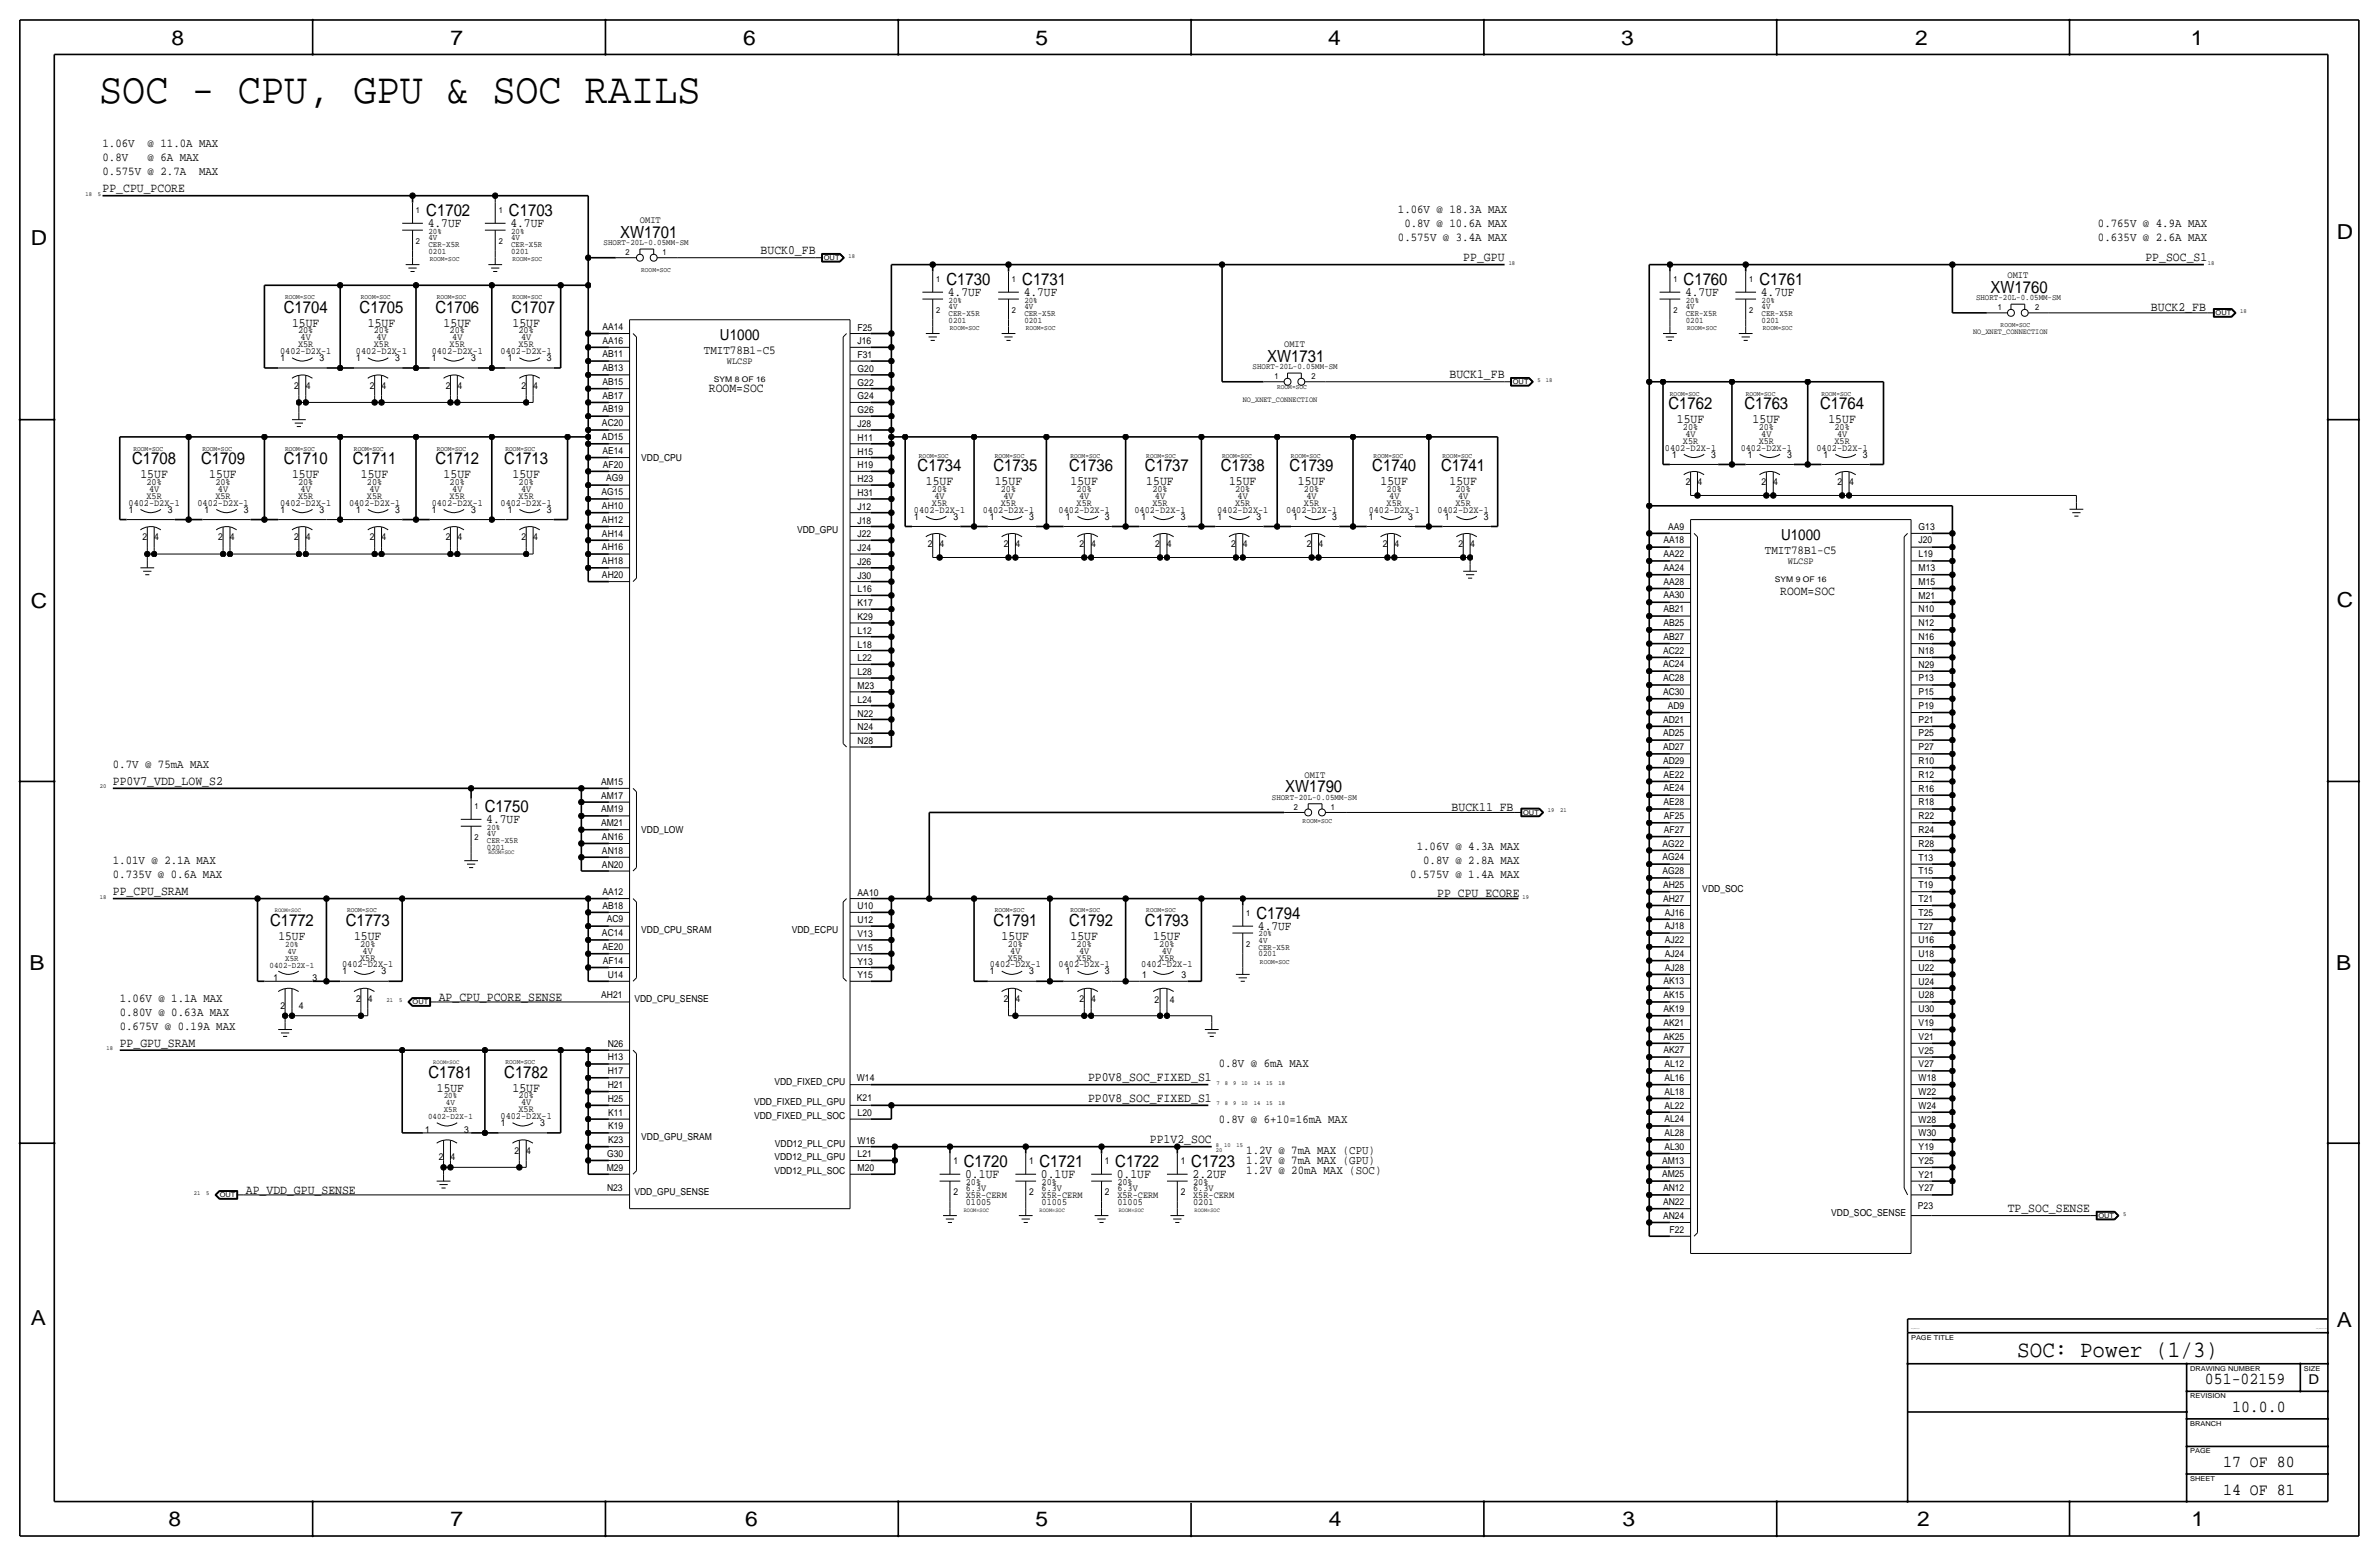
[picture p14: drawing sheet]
<svg xmlns="http://www.w3.org/2000/svg" width="877mm" height="574mm" viewBox="0 0 877 574" stroke-linecap="round" stroke-linejoin="round" font-family="sans-serif">
<defs><g id="words">
<text font-size="15.9" x="36.5" y="37.8">SOC - CPU, GPU &amp; SOC RAILS</text>
<text font-size="8.6" x="743.7" y="500.1">SOC: Power (1/3)</text>
<g font-size="7.6">
<text x="63.2" y="16.5">8</text>
<text x="166.1" y="16.5">7</text>
<text x="274" y="16.5">6</text>
<text x="381.7" y="16.5">5</text>
<text x="489.7" y="16.5">4</text>
<text x="597.6" y="16.5">3</text>
<text x="706.1" y="16.5">2</text>
<text x="807.7" y="16.5">1</text>
<text x="861.5" y="88.1">D</text>
<text x="11.4" y="90.4">D</text>
<text x="11.4" y="224.3">C</text>
<text x="861.5" y="223.8">C</text>
<text x="10.8" y="357.6">B</text>
<text x="861.3" y="357.4">B</text>
<text x="11.3" y="488.4">A</text>
<text x="861.5" y="489.2">A</text>
<text x="62.2" y="562.6">8</text>
<text x="166" y="562.6">7</text>
<text x="274.8" y="562.6">6</text>
<text x="381.7" y="562.6">5</text>
<text x="489.9" y="562.6">4</text>
<text x="598.1" y="562.6">3</text>
<text x="706.8" y="562.6">2</text>
<text x="807.9" y="562.6">1</text>
</g>
<g font-size="6.2">
<text x="157.2" y="79.8">C1702</text>
<text x="187.6" y="79.8">C1703</text>
<text x="228.7" y="87.6">XW1701</text>
<text x="348.9" y="105.2">C1730</text>
<text x="376.9" y="105.2">C1731</text>
<text x="620.7" y="105.2">C1760</text>
<text x="648.6" y="105.2">C1761</text>
<text x="733.9" y="107.9">XW1760</text>
<text x="104.6" y="115.3">C1704</text>
<text x="132.6" y="115.3">C1705</text>
<text x="160.5" y="115.3">C1706</text>
<text x="188.4" y="115.3">C1707</text>
<text x="467.2" y="133.3">XW1731</text>
<text x="615.1" y="150.9">C1762</text>
<text x="643.1" y="150.9">C1763</text>
<text x="671" y="150.9">C1764</text>
<text x="48.7" y="171.2">C1708</text>
<text x="74.1" y="171.2">C1709</text>
<text x="104.6" y="171.2">C1710</text>
<text x="130" y="171.2">C1711</text>
<text x="160.5" y="171.2">C1712</text>
<text x="185.9" y="171.2">C1713</text>
<text x="338.3" y="173.7">C1734</text>
<text x="366.2" y="173.7">C1735</text>
<text x="394.2" y="173.7">C1736</text>
<text x="422.1" y="173.7">C1737</text>
<text x="450.1" y="173.7">C1738</text>
<text x="475.5" y="173.7">C1739</text>
<text x="505.9" y="173.7">C1740</text>
<text x="531.3" y="173.7">C1741</text>
<text x="473.8" y="292.1">XW1790</text>
<text x="178.8" y="299.5">C1750</text>
<text x="99.5" y="341.4">C1772</text>
<text x="127.5" y="341.4">C1773</text>
<text x="366.2" y="341.4">C1791</text>
<text x="394.2" y="341.4">C1792</text>
<text x="422.1" y="341.4">C1793</text>
<text x="463.2" y="338.8">C1794</text>
<text x="158" y="397.3">C1781</text>
<text x="185.9" y="397.3">C1782</text>
<text x="355.3" y="430.3">C1720</text>
<text x="383.2" y="430.3">C1721</text>
<text x="411.2" y="430.3">C1722</text>
<text x="439.1" y="430.3">C1723</text>
<text x="812.9" y="510.3">051-02159</text>
<text x="822.9" y="520.4">10.0.0</text>
<text x="819.6" y="540.8">17 OF 80</text>
<text x="819.6" y="550.9">14 OF 81</text>
</g>
<g font-size="5.6">
<text x="265.4" y="125.5">U1000</text>
<text x="656.6" y="199.1">U1000</text>
</g>
<text font-size="5" x="851.1" y="510.3">D</text>
<g font-size="4.7">
<text x="37.8" y="70.8">PP_CPU_PCORE</text>
<text x="157.7" y="83.6">4.7UF</text>
<text x="188.2" y="83.6">4.7UF</text>
<text x="280.4" y="93.7">BUCK0_FB</text>
<text x="539.5" y="96.2">PP_GPU</text>
<text x="791" y="96.2">PP_SOC_S1</text>
<text x="349.5" y="109">4.7UF</text>
<text x="377.4" y="109">4.7UF</text>
<text x="621.2" y="109">4.7UF</text>
<text x="649.2" y="109">4.7UF</text>
<text x="793" y="114.8">BUCK2_FB</text>
<text x="107.7" y="120.4">15UF</text>
<text x="135.6" y="120.4">15UF</text>
<text x="163.5" y="120.4">15UF</text>
<text x="188.9" y="120.4">15UF</text>
<text x="534.4" y="139.4">BUCK1_FB</text>
<text x="261.3" y="144.5">ROOM=SOC</text>
<text x="618.2" y="155.9">15UF</text>
<text x="646.1" y="155.9">15UF</text>
<text x="674.1" y="155.9">15UF</text>
<text x="51.8" y="176.3">15UF</text>
<text x="77.2" y="176.3">15UF</text>
<text x="107.7" y="176.3">15UF</text>
<text x="133.1" y="176.3">15UF</text>
<text x="163.5" y="176.3">15UF</text>
<text x="188.9" y="176.3">15UF</text>
<text x="341.3" y="178.8">15UF</text>
<text x="366.7" y="178.8">15UF</text>
<text x="394.7" y="178.8">15UF</text>
<text x="422.6" y="178.8">15UF</text>
<text x="453.1" y="178.8">15UF</text>
<text x="478.5" y="178.8">15UF</text>
<text x="509" y="178.8">15UF</text>
<text x="534.4" y="178.8">15UF</text>
<text x="656.3" y="219.4">ROOM=SOC</text>
<text x="41.6" y="289.3">PP0V7_VDD_LOW_S2</text>
<text x="535.2" y="298.9">BUCK11_FB</text>
<text x="179.3" y="303.3">4.7UF</text>
<text x="41.6" y="329.9">PP_CPU_SRAM</text>
<text x="529.9" y="330.7">PP_CPU_ECORE</text>
<text x="102.7" y="346.5">15UF</text>
<text x="130.5" y="346.4">15UF</text>
<text x="369.3" y="346.4">15UF</text>
<text x="394.7" y="346.4">15UF</text>
<text x="425.2" y="346.4">15UF</text>
<text x="463.8" y="342.7">4.7UF</text>
<text x="161.8" y="368.8">AP_CPU_PCORE_SENSE</text>
<text x="44.2" y="385.8">PP_GPU_SRAM</text>
<text x="401.1" y="398.5">PP0V8_SOC_FIXED_S1</text>
<text x="161.1" y="402.3">15UF</text>
<text x="188.9" y="402.3">15UF</text>
<text x="401.1" y="406.1">PP0V8_SOC_FIXED_S1</text>
<text x="423.9" y="421.4">PP1V2_SOC</text>
<text x="355.8" y="434.1">0.1UF</text>
<text x="383.7" y="434.1">0.1UF</text>
<text x="411.7" y="434.1">0.1UF</text>
<text x="439.6" y="434.1">2.2UF</text>
<text x="90.6" y="439.9">AP_VDD_GPU_SENSE</text>
<text x="740.2" y="446.8">TP_SOC_SENSE</text>
</g>
<g font-size="4.5">
<text x="259.5" y="130.6">TMIT78B1-C5</text>
<text x="650.6" y="204.2">TMIT78B1-C5</text>
</g>
<g font-size="4.4">
<text x="37.8" y="54.4">1.06V</text>
<text x="37.8" y="59.4">0.8V</text>
<text x="54.4" y="54.4">@ 11.0A MAX</text>
<text x="54.4" y="59.4">@ 6A MAX</text>
<text x="37.8" y="64.5">0.575V @ 2.7A</text>
<text x="73.4" y="64.5">MAX</text>
<text x="515.4" y="78.5">1.06V @ 18.3A MAX</text>
<text x="517.7" y="83.6">0.8V @ 10.6A MAX</text>
<text x="773.4" y="83.6">0.765V @ 4.9A MAX</text>
<text x="515.4" y="88.6">0.575V @ 3.4A MAX</text>
<text x="773.4" y="88.6">0.635V @ 2.6A MAX</text>
<text x="41.6" y="283">0.7V @ 75mA MAX</text>
<text x="522.3" y="313.4">1.06V @ 4.3A MAX</text>
<text x="41.6" y="318.5">1.01V @ 2.1A MAX</text>
<text x="41.6" y="323.6">0.735V @ 0.6A MAX</text>
<text x="519.9" y="323.6">0.575V @ 1.4A MAX</text>
<text x="524.7" y="318.5">0.8V @ 2.8A MAX</text>
<text x="44.1" y="369.3">1.06V @ 1.1A MAX</text>
<text x="44.1" y="374.4">0.80V @ 0.63A MAX</text>
<text x="44.1" y="379.5">0.675V @ 0.19A MAX</text>
<text x="449.3" y="393.4">0.8V @ 6mA MAX</text>
<text x="449.3" y="413.8">0.8V @ 6+10=16mA MAX</text>
<text x="459.4" y="425.2">1.2V @ 7mA MAX (CPU)</text>
<text x="459.4" y="429">1.2V @ 7mA MAX (GPU)</text>
<text x="459.4" y="432.8">1.2V @ 20mA MAX (SOC)</text>
</g>
<g font-size="3.6">
<text x="235.9" y="82.3">OMIT</text>
<text x="740.1" y="102.6">OMIT</text>
<text x="473.4" y="128">OMIT</text>
<text x="480.9" y="286.8">OMIT</text>
</g>
<g font-size="3.5">
<text x="109.9" y="122.9">20%</text>
<text x="110.8" y="125.5">4V</text>
<text x="137.8" y="122.9">20%</text>
<text x="138.8" y="125.5">4V</text>
<text x="165.8" y="122.9">20%</text>
<text x="166.7" y="125.5">4V</text>
<text x="191.2" y="122.9">20%</text>
<text x="192.1" y="125.5">4V</text>
<text x="222.1" y="121.5">AA14</text>
<text x="316.2" y="121.8">F25</text>
<text x="103.3" y="130.5">0402-D2X-1</text>
<text x="109.9" y="128">X5R</text>
<text x="131.2" y="130.5">0402-D2X-1</text>
<text x="137.8" y="128">X5R</text>
<text x="159.2" y="130.5">0402-D2X-1</text>
<text x="165.8" y="128">X5R</text>
<text x="184.5" y="130.5">0402-D2X-1</text>
<text x="191.2" y="128">X5R</text>
<text x="222.1" y="131.7">AB11</text>
<text x="222.1" y="126.6">AA16</text>
<text x="316.2" y="126.9">J16</text>
<text x="103.4" y="133.1">1</text>
<text x="117.8" y="133.1">3</text>
<text x="131.3" y="133.1">1</text>
<text x="145.7" y="133.1">3</text>
<text x="159.2" y="133.1">1</text>
<text x="173.7" y="133.1">3</text>
<text x="187.2" y="133.1">1</text>
<text x="201.6" y="133.1">3</text>
<text x="222.1" y="136.8">AB13</text>
<text x="268" y="134.3">WLCSP</text>
<text x="316.2" y="137.1">G20</text>
<text x="316.2" y="132">F31</text>
<text x="108.4" y="143.2">2</text>
<text x="112.7" y="143.2">4</text>
<text x="136.4" y="143.2">2</text>
<text x="140.7" y="143.2">4</text>
<text x="164.3" y="143.2">2</text>
<text x="168.6" y="143.2">4</text>
<text x="192.3" y="143.2">2</text>
<text x="196.5" y="143.2">4</text>
<text x="222.1" y="141.9">AB15</text>
<text x="316.2" y="142.2">G22</text>
<text x="222.1" y="147">AB17</text>
<text x="316.2" y="147.2">G24</text>
<text x="222.1" y="152">AB19</text>
<text x="316.2" y="152.3">G26</text>
<text x="221.9" y="157.1">AC20</text>
<text x="316.2" y="157.4">J28</text>
<text x="620.4" y="158.5">20%</text>
<text x="621.4" y="161">4V</text>
<text x="648.4" y="158.5">20%</text>
<text x="649.3" y="161">4V</text>
<text x="676.3" y="158.5">20%</text>
<text x="677.3" y="161">4V</text>
<text x="221.9" y="162.2">AD15</text>
<text x="222.1" y="167.3">AE14</text>
<text x="316.2" y="167.6">H15</text>
<text x="316.2" y="162.5">H11</text>
<text x="613.8" y="166.1">0402-D2X-1</text>
<text x="620.4" y="163.6">X5R</text>
<text x="641.7" y="166.1">0402-D2X-1</text>
<text x="648.4" y="163.6">X5R</text>
<text x="669.7" y="166.1">0402-D2X-1</text>
<text x="676.3" y="163.6">X5R</text>
<text x="222.3" y="172.4">AF20</text>
<text x="236.4" y="169.9">VDD_CPU</text>
<text x="316.2" y="172.7">H19</text>
<text x="616.4" y="168.6">1</text>
<text x="630.9" y="168.6">3</text>
<text x="644.4" y="168.6">1</text>
<text x="658.8" y="168.6">3</text>
<text x="672.3" y="168.6">1</text>
<text x="686.8" y="168.6">3</text>
<text x="54" y="178.8">20%</text>
<text x="79.4" y="178.8">20%</text>
<text x="109.9" y="178.8">20%</text>
<text x="135.3" y="178.8">20%</text>
<text x="165.8" y="178.8">20%</text>
<text x="191.2" y="178.8">20%</text>
<text x="223.5" y="177.4">AG9</text>
<text x="316.2" y="177.7">H23</text>
<text x="621.5" y="178.8">2</text>
<text x="625.8" y="178.8">4</text>
<text x="649.5" y="178.8">2</text>
<text x="653.7" y="178.8">4</text>
<text x="677.4" y="178.8">2</text>
<text x="681.7" y="178.8">4</text>
<text x="54" y="183.9">X5R</text>
<text x="55" y="181.3">4V</text>
<text x="79.4" y="183.9">X5R</text>
<text x="80.4" y="181.3">4V</text>
<text x="109.9" y="183.9">X5R</text>
<text x="110.8" y="181.3">4V</text>
<text x="135.3" y="183.9">X5R</text>
<text x="136.2" y="181.3">4V</text>
<text x="165.8" y="183.9">X5R</text>
<text x="166.7" y="181.3">4V</text>
<text x="191.2" y="183.9">X5R</text>
<text x="192.1" y="181.3">4V</text>
<text x="221.8" y="182.5">AG15</text>
<text x="316.2" y="182.8">H31</text>
<text x="343.6" y="181.3">20%</text>
<text x="344.5" y="183.9">4V</text>
<text x="369" y="181.3">20%</text>
<text x="369.9" y="183.9">4V</text>
<text x="396.9" y="181.3">20%</text>
<text x="397.9" y="183.9">4V</text>
<text x="424.8" y="181.3">20%</text>
<text x="425.8" y="183.9">4V</text>
<text x="455.3" y="181.3">20%</text>
<text x="456.3" y="183.9">4V</text>
<text x="480.7" y="181.3">20%</text>
<text x="481.7" y="183.9">4V</text>
<text x="511.2" y="181.3">20%</text>
<text x="512.2" y="183.9">4V</text>
<text x="536.6" y="181.3">20%</text>
<text x="537.6" y="183.9">4V</text>
<text x="47.4" y="186.4">0402-D2X-1</text>
<text x="47.5" y="189">1</text>
<text x="61.9" y="189">3</text>
<text x="72.8" y="186.4">0402-D2X-1</text>
<text x="75.4" y="189">1</text>
<text x="89.9" y="189">3</text>
<text x="103.3" y="186.4">0402-D2X-1</text>
<text x="103.4" y="189">1</text>
<text x="117.8" y="189">3</text>
<text x="128.7" y="186.4">0402-D2X-1</text>
<text x="131.3" y="189">1</text>
<text x="145.7" y="189">3</text>
<text x="159.2" y="186.4">0402-D2X-1</text>
<text x="159.2" y="189">1</text>
<text x="173.7" y="189">3</text>
<text x="184.5" y="186.4">0402-D2X-1</text>
<text x="187.2" y="189">1</text>
<text x="201.6" y="189">3</text>
<text x="221.9" y="187.6">AH10</text>
<text x="316.2" y="187.9">J12</text>
<text x="337" y="189">0402-D2X-1</text>
<text x="337" y="191.5">1</text>
<text x="343.6" y="186.4">X5R</text>
<text x="351.5" y="191.5">3</text>
<text x="362.4" y="189">0402-D2X-1</text>
<text x="365" y="191.5">1</text>
<text x="369" y="186.4">X5R</text>
<text x="379.4" y="191.5">3</text>
<text x="390.3" y="189">0402-D2X-1</text>
<text x="392.9" y="191.5">1</text>
<text x="396.9" y="186.4">X5R</text>
<text x="407.4" y="191.5">3</text>
<text x="418.2" y="189">0402-D2X-1</text>
<text x="420.9" y="191.5">1</text>
<text x="424.8" y="186.4">X5R</text>
<text x="435.3" y="191.5">3</text>
<text x="448.7" y="189">0402-D2X-1</text>
<text x="448.8" y="191.5">1</text>
<text x="455.3" y="186.4">X5R</text>
<text x="463.2" y="191.5">3</text>
<text x="474.1" y="189">0402-D2X-1</text>
<text x="476.7" y="191.5">1</text>
<text x="480.7" y="186.4">X5R</text>
<text x="491.2" y="191.5">3</text>
<text x="504.6" y="189">0402-D2X-1</text>
<text x="504.7" y="191.5">1</text>
<text x="511.2" y="186.4">X5R</text>
<text x="519.1" y="191.5">3</text>
<text x="530" y="189">0402-D2X-1</text>
<text x="532.6" y="191.5">1</text>
<text x="536.6" y="186.4">X5R</text>
<text x="547.1" y="191.5">3</text>
<text x="221.9" y="197.8">AH14</text>
<text x="221.9" y="192.7">AH12</text>
<text x="293.8" y="196.6">VDD_GPU</text>
<text x="316.2" y="193">J18</text>
<text x="615" y="195.2">AA9</text>
<text x="707.3" y="195.2">G13</text>
<text x="52.6" y="199.1">2</text>
<text x="56.8" y="199.1">4</text>
<text x="80.5" y="199.1">2</text>
<text x="84.8" y="199.1">4</text>
<text x="108.4" y="199.1">2</text>
<text x="112.7" y="199.1">4</text>
<text x="136.4" y="199.1">2</text>
<text x="140.7" y="199.1">4</text>
<text x="164.3" y="199.1">2</text>
<text x="168.6" y="199.1">4</text>
<text x="192.3" y="199.1">2</text>
<text x="196.5" y="199.1">4</text>
<text x="221.9" y="202.9">AH16</text>
<text x="316.2" y="203.1">J24</text>
<text x="316.2" y="198.1">J22</text>
<text x="342.1" y="201.7">2</text>
<text x="346.4" y="201.7">4</text>
<text x="370.1" y="201.7">2</text>
<text x="374.3" y="201.7">4</text>
<text x="398" y="201.7">2</text>
<text x="402.3" y="201.7">4</text>
<text x="425.9" y="201.7">2</text>
<text x="430.2" y="201.7">4</text>
<text x="453.9" y="201.7">2</text>
<text x="458.2" y="201.7">4</text>
<text x="481.8" y="201.7">2</text>
<text x="486.1" y="201.7">4</text>
<text x="509.8" y="201.7">2</text>
<text x="514" y="201.7">4</text>
<text x="537.7" y="201.7">2</text>
<text x="542" y="201.7">4</text>
<text x="613.3" y="200.3">AA18</text>
<text x="707.3" y="200.3">J20</text>
<text x="221.9" y="207.9">AH18</text>
<text x="316.2" y="208.2">J26</text>
<text x="613.3" y="205.3">AA22</text>
<text x="659.2" y="208">WLCSP</text>
<text x="707.3" y="205.4">L19</text>
<text x="221.9" y="213">AH20</text>
<text x="316.2" y="213.3">J30</text>
<text x="613.3" y="215.5">AA28</text>
<text x="613.3" y="210.4">AA24</text>
<text x="707.3" y="215.6">M15</text>
<text x="707.3" y="210.5">M13</text>
<text x="316.2" y="218.4">L16</text>
<text x="613.3" y="220.6">AA30</text>
<text x="707.3" y="220.7">M21</text>
<text x="316.2" y="223.5">K17</text>
<text x="613.3" y="225.7">AB21</text>
<text x="707.3" y="225.7">N10</text>
<text x="316.2" y="233.6">L12</text>
<text x="316.2" y="228.6">K29</text>
<text x="613.3" y="230.7">AB25</text>
<text x="707.3" y="230.8">N12</text>
<text x="316.2" y="238.7">L18</text>
<text x="613.3" y="235.8">AB27</text>
<text x="707.3" y="235.9">N16</text>
<text x="316.2" y="243.8">L22</text>
<text x="613.1" y="246">AC24</text>
<text x="613.1" y="240.9">AC22</text>
<text x="707.3" y="241">N18</text>
<text x="316.2" y="248.9">L28</text>
<text x="613.1" y="251.1">AC28</text>
<text x="707.3" y="251.1">P13</text>
<text x="707.3" y="246.1">N29</text>
<text x="316.2" y="254">M23</text>
<text x="613.1" y="256.2">AC30</text>
<text x="707.3" y="256.2">P15</text>
<text x="316.2" y="259">L24</text>
<text x="614.9" y="261.2">AD9</text>
<text x="707.3" y="261.3">P19</text>
<text x="316.2" y="269.2">N24</text>
<text x="316.2" y="264.1">N22</text>
<text x="613.1" y="266.3">AD21</text>
<text x="707.3" y="266.4">P21</text>
<text x="316.2" y="274.3">N28</text>
<text x="613.1" y="271.4">AD25</text>
<text x="707.3" y="271.5">P25</text>
<text x="613.1" y="281.6">AD29</text>
<text x="613.1" y="276.5">AD27</text>
<text x="707.3" y="281.6">R10</text>
<text x="707.3" y="276.6">P27</text>
<text x="613.3" y="286.6">AE22</text>
<text x="707.3" y="286.7">R12</text>
<text x="221.6" y="289.3">AM15</text>
<text x="613.3" y="291.7">AE24</text>
<text x="707.3" y="291.8">R16</text>
<text x="221.6" y="299.4">AM19</text>
<text x="221.6" y="294.4">AM17</text>
<text x="613.3" y="296.8">AE28</text>
<text x="707.3" y="296.9">R18</text>
<text x="221.6" y="304.5">AM21</text>
<text x="613.4" y="301.9">AF25</text>
<text x="707.3" y="302">R22</text>
<text x="221.9" y="309.6">AN16</text>
<text x="236.4" y="307.1">VDD_LOW</text>
<text x="613.4" y="307">AF27</text>
<text x="707.3" y="307">R24</text>
<text x="221.9" y="314.7">AN18</text>
<text x="612.9" y="317.1">AG24</text>
<text x="612.9" y="312.1">AG22</text>
<text x="707.3" y="317.2">T13</text>
<text x="707.3" y="312.1">R28</text>
<text x="221.9" y="319.8">AN20</text>
<text x="612.9" y="322.2">AG28</text>
<text x="707.3" y="322.3">T15</text>
<text x="222.1" y="329.9">AA12</text>
<text x="613.1" y="327.3">AH25</text>
<text x="627.6" y="328.7">VDD_SOC</text>
<text x="707.3" y="327.4">T19</text>
<text x="222.1" y="334.9">AB18</text>
<text x="316.2" y="335.2">U10</text>
<text x="316.2" y="330.1">AA10</text>
<text x="613.1" y="332.4">AH27</text>
<text x="707.3" y="332.4">T21</text>
<text x="223.7" y="340">AC9</text>
<text x="316.2" y="340.3">U12</text>
<text x="613.8" y="337.5">AJ16</text>
<text x="707.3" y="337.5">T25</text>
<text x="221.9" y="345.1">AC14</text>
<text x="236.4" y="343.9">VDD_CPU_SRAM</text>
<text x="291.9" y="343.9">VDD_ECPU</text>
<text x="316.2" y="345.4">V13</text>
<text x="613.8" y="347.6">AJ22</text>
<text x="613.8" y="342.5">AJ18</text>
<text x="707.3" y="347.7">U16</text>
<text x="707.3" y="342.6">T27</text>
<text x="132.7" y="349">20%</text>
<text x="133.7" y="351.5">4V</text>
<text x="222.1" y="350.2">AE20</text>
<text x="316.2" y="350.4">V15</text>
<text x="371.5" y="349">20%</text>
<text x="372.5" y="351.5">4V</text>
<text x="396.9" y="349">20%</text>
<text x="397.9" y="351.5">4V</text>
<text x="427.4" y="349">20%</text>
<text x="428.3" y="351.5">4V</text>
<text x="613.8" y="352.7">AJ24</text>
<text x="707.3" y="352.8">U18</text>
<text x="126.1" y="356.6">0402-D2X-1</text>
<text x="126.2" y="359.1">1</text>
<text x="132.7" y="354.1">X5R</text>
<text x="140.7" y="359.1">3</text>
<text x="222.3" y="355.3">AF14</text>
<text x="316.2" y="355.5">Y13</text>
<text x="364.9" y="356.6">0402-D2X-1</text>
<text x="365" y="359.1">1</text>
<text x="371.5" y="354.1">X5R</text>
<text x="379.4" y="359.1">3</text>
<text x="390.3" y="356.6">0402-D2X-1</text>
<text x="392.9" y="359.1">1</text>
<text x="396.9" y="354.1">X5R</text>
<text x="407.4" y="359.1">3</text>
<text x="420.8" y="356.6">0402-D2X-1</text>
<text x="427.4" y="354.1">X5R</text>
<text x="613.8" y="357.8">AJ28</text>
<text x="707.3" y="357.9">U22</text>
<text x="100.8" y="361.7">1</text>
<text x="115.3" y="361.7">3</text>
<text x="224" y="360.3">U14</text>
<text x="316.2" y="360.6">Y15</text>
<text x="421.1" y="360.4">1</text>
<text x="435.6" y="360.4">3</text>
<text x="613.3" y="362.9">AK13</text>
<text x="707.3" y="362.9">U24</text>
<text x="103.4" y="371.8">2</text>
<text x="110.2" y="371.8">4</text>
<text x="131.3" y="369.3">2</text>
<text x="135.6" y="369.3">4</text>
<text x="221.7" y="368">AH21</text>
<text x="233.9" y="369.3">VDD_CPU_SENSE</text>
<text x="370.1" y="369.3">2</text>
<text x="374.3" y="369.3">4</text>
<text x="398" y="369.3">2</text>
<text x="402.3" y="369.3">4</text>
<text x="425.7" y="369.6">2</text>
<text x="431.2" y="369.6">4</text>
<text x="613.3" y="367.9">AK15</text>
<text x="707.3" y="368">U28</text>
<text x="613.3" y="373">AK19</text>
<text x="707.3" y="373.1">U30</text>
<text x="613.3" y="383.2">AK25</text>
<text x="613.3" y="378.1">AK21</text>
<text x="707.3" y="383.3">V21</text>
<text x="707.3" y="378.2">V19</text>
<text x="224" y="385.8">N26</text>
<text x="613.3" y="388.3">AK27</text>
<text x="707.3" y="388.3">V25</text>
<text x="224" y="396">H17</text>
<text x="224" y="390.9">H13</text>
<text x="613.6" y="393.4">AL12</text>
<text x="707.3" y="393.4">V27</text>
<text x="224" y="401">H21</text>
<text x="285.5" y="399.8">VDD_FIXED_CPU</text>
<text x="315.9" y="398.5">W14</text>
<text x="613.6" y="398.4">AL16</text>
<text x="707.3" y="398.5">W18</text>
<text x="191.2" y="404.9">20%</text>
<text x="192.1" y="407.4">4V</text>
<text x="224" y="406.1">H25</text>
<text x="278" y="407.4">VDD_FIXED_PLL_GPU</text>
<text x="315.9" y="405.8">K21</text>
<text x="613.6" y="403.5">AL18</text>
<text x="707.3" y="403.6">W22</text>
<text x="184.5" y="412.5">0402-D2X-1</text>
<text x="191.2" y="410">X5R</text>
<text x="224.2" y="411.2">K11</text>
<text x="278" y="412.5">VDD_FIXED_PLL_SOC</text>
<text x="316.2" y="411.4">L20</text>
<text x="613.6" y="413.7">AL24</text>
<text x="613.6" y="408.6">AL22</text>
<text x="707.3" y="413.8">W28</text>
<text x="707.3" y="408.7">W24</text>
<text x="156.7" y="417.6">1</text>
<text x="171.1" y="417.6">3</text>
<text x="184.6" y="415">1</text>
<text x="199.1" y="415">3</text>
<text x="224.2" y="416.3">K19</text>
<text x="613.6" y="418.8">AL28</text>
<text x="707.3" y="418.8">W30</text>
<text x="189.7" y="425.2">2</text>
<text x="194" y="425.2">4</text>
<text x="224.2" y="421.4">K23</text>
<text x="236.4" y="420.1">VDD_GPU_SRAM</text>
<text x="285.7" y="422.7">VDD12_PLL_CPU</text>
<text x="316.2" y="421.5">W16</text>
<text x="613.6" y="423.8">AL30</text>
<text x="707.3" y="423.9">Y19</text>
<text x="161.8" y="427.7">2</text>
<text x="166.1" y="427.7">4</text>
<text x="223.7" y="431.5">M29</text>
<text x="223.9" y="426.4">G30</text>
<text x="285.5" y="427.7">VDD12_PLL_GPU</text>
<text x="316.2" y="431.7">M20</text>
<text x="316.2" y="426.6">L21</text>
<text x="351.5" y="429">1</text>
<text x="379.4" y="429">1</text>
<text x="407.4" y="429">1</text>
<text x="435.3" y="429">1</text>
<text x="612.7" y="428.9">AM13</text>
<text x="707.3" y="429">Y25</text>
<text x="285.5" y="432.8">VDD12_PLL_SOC</text>
<text x="356.1" y="436.6">20%</text>
<text x="384" y="436.6">20%</text>
<text x="411.9" y="436.6">20%</text>
<text x="439.9" y="436.6">20%</text>
<text x="612.7" y="434">AM25</text>
<text x="707.3" y="434.1">Y21</text>
<text x="223.8" y="439.1">N23</text>
<text x="233.9" y="440.4">VDD_GPU_SENSE</text>
<text x="351.5" y="440.4">2</text>
<text x="356.1" y="444">01005</text>
<text x="356.1" y="441.4">X5R-CERM</text>
<text x="356.1" y="438.9">6.3V</text>
<text x="379.4" y="440.4">2</text>
<text x="384" y="444">01005</text>
<text x="384" y="441.4">X5R-CERM</text>
<text x="384" y="438.9">6.3V</text>
<text x="407.4" y="440.4">2</text>
<text x="411.9" y="438.9">6.3V</text>
<text x="411.9" y="444">01005</text>
<text x="411.9" y="441.4">X5R-CERM</text>
<text x="435.3" y="440.4">2</text>
<text x="439.9" y="444">0201</text>
<text x="439.9" y="438.9">6.3V</text>
<text x="439.9" y="441.4">X5R-CERM</text>
<text x="613.1" y="439.1">AN12</text>
<text x="707.3" y="439.2">Y27</text>
<text x="613.1" y="449.3">AN24</text>
<text x="613.1" y="444.2">AN22</text>
<text x="675.1" y="448.1">VDD_SOC_SENSE</text>
<text x="707.1" y="445.5">P23</text>
<text x="615.6" y="454.3">F22</text>
</g>
<g font-size="3.1">
<text x="153.4" y="78.5">1</text>
<text x="183.8" y="78.5">1</text>
<text x="153.4" y="89.9">2</text>
<text x="157.9" y="86.1">20%</text>
<text x="157.9" y="88.4">4V</text>
<text x="183.8" y="89.9">2</text>
<text x="188.4" y="86.1">20%</text>
<text x="188.4" y="88.4">4V</text>
<text x="157.9" y="93.5">0201</text>
<text x="157.9" y="90.9">CER-X5R</text>
<text x="188.4" y="93.5">0201</text>
<text x="188.4" y="90.9">CER-X5R</text>
<text x="222.5" y="90.4">SHORT-20L-0.05MM-SM</text>
<text x="230.6" y="94">2</text>
<text x="244.3" y="94">1</text>
<text x="345.1" y="103.9">1</text>
<text x="373.1" y="103.9">1</text>
<text x="616.9" y="103.9">1</text>
<text x="644.9" y="103.9">1</text>
<text x="349.7" y="111.5">20%</text>
<text x="349.7" y="113.8">4V</text>
<text x="377.6" y="111.5">20%</text>
<text x="377.6" y="113.8">4V</text>
<text x="621.5" y="111.5">20%</text>
<text x="621.5" y="113.8">4V</text>
<text x="649.4" y="111.5">20%</text>
<text x="649.4" y="113.8">4V</text>
<text x="728.5" y="110.7">SHORT-20L-0.05MM-SM</text>
<text x="345.1" y="115.3">2</text>
<text x="349.7" y="118.9">0201</text>
<text x="349.7" y="116.3">CER-X5R</text>
<text x="373.1" y="115.3">2</text>
<text x="377.6" y="118.9">0201</text>
<text x="377.6" y="116.3">CER-X5R</text>
<text x="616.9" y="115.3">2</text>
<text x="621.5" y="118.9">0201</text>
<text x="621.5" y="116.3">CER-X5R</text>
<text x="644.9" y="115.3">2</text>
<text x="649.4" y="118.9">0201</text>
<text x="649.4" y="116.3">CER-X5R</text>
<text x="736.5" y="114.3">1</text>
<text x="750.3" y="114.3">2</text>
<text x="461.8" y="136.1">SHORT-20L-0.05MM-SM</text>
<text x="469.8" y="139.7">1</text>
<text x="483.6" y="139.7">2</text>
<text x="175" y="298.2">1</text>
<text x="468.9" y="294.9">SHORT-20L-0.05MM-SM</text>
<text x="477" y="298.4">2</text>
<text x="490.7" y="298.4">1</text>
<text x="179.5" y="305.8">20%</text>
<text x="175" y="309.6">2</text>
<text x="179.5" y="310.6">CER-X5R</text>
<text x="179.5" y="308.1">4V</text>
<text x="179.5" y="313.2">0201</text>
<text x="459.4" y="337.6">1</text>
<text x="464" y="345.2">20%</text>
<text x="464" y="347.5">4V</text>
<text x="105.2" y="349">20%</text>
<text x="106" y="351.5">4V</text>
<text x="459.4" y="349">2</text>
<text x="464" y="352.6">0201</text>
<text x="464" y="350">CER-X5R</text>
<text x="99.4" y="356.6">0402-D2X-1</text>
<text x="105.2" y="354.1">X5R</text>
<text x="163.6" y="404.9">20%</text>
<text x="164.4" y="407.4">4V</text>
<text x="157.8" y="412.5">0402-D2X-1</text>
<text x="163.6" y="410">X5R</text>
</g>
<g font-size="2.9">
<text x="727.4" y="122.9">NO_XNET_CONNECTION</text>
<text x="263.2" y="140.7">SYM 8 OF 16</text>
<text x="458.2" y="148.3">NO_XNET_CONNECTION</text>
<text x="654.4" y="214.4">SYM 9 OF 16</text>
</g>
<g font-size="2.6">
<text x="158.4" y="96.3">ROOM=SOC</text>
<text x="188.9" y="96.3">ROOM=SOC</text>
<text x="236.4" y="100.1">ROOM=SOC</text>
<text x="105.1" y="110.2">ROOM=SOC</text>
<text x="133" y="110.2">ROOM=SOC</text>
<text x="161" y="110.2">ROOM=SOC</text>
<text x="188.9" y="110.2">ROOM=SOC</text>
<text x="350.2" y="121.7">ROOM=SOC</text>
<text x="378.2" y="121.7">ROOM=SOC</text>
<text x="622" y="121.7">ROOM=SOC</text>
<text x="649.9" y="121.7">ROOM=SOC</text>
<text x="737.6" y="120.4">ROOM=SOC</text>
<text x="470.9" y="143.3">ROOM=SOC</text>
<text x="615.6" y="145.8">ROOM=SOC</text>
<text x="643.6" y="145.8">ROOM=SOC</text>
<text x="671.5" y="145.8">ROOM=SOC</text>
<text x="49.2" y="166.1">ROOM=SOC</text>
<text x="74.6" y="166.1">ROOM=SOC</text>
<text x="105.1" y="166.1">ROOM=SOC</text>
<text x="130.5" y="166.1">ROOM=SOC</text>
<text x="161" y="166.1">ROOM=SOC</text>
<text x="186.4" y="166.1">ROOM=SOC</text>
<text x="338.8" y="168.7">ROOM=SOC</text>
<text x="366.7" y="168.7">ROOM=SOC</text>
<text x="394.7" y="168.7">ROOM=SOC</text>
<text x="422.6" y="168.7">ROOM=SOC</text>
<text x="450.5" y="168.7">ROOM=SOC</text>
<text x="475.9" y="168.7">ROOM=SOC</text>
<text x="506.4" y="168.7">ROOM=SOC</text>
<text x="531.8" y="168.7">ROOM=SOC</text>
<text x="480.2" y="303.3">ROOM=SOC</text>
<text x="128" y="336.3">ROOM=SOC</text>
<text x="366.7" y="336.3">ROOM=SOC</text>
<text x="394.7" y="336.3">ROOM=SOC</text>
<text x="422.6" y="336.3">ROOM=SOC</text>
<text x="464.5" y="355.3">ROOM=SOC</text>
<text x="186.4" y="392.2">ROOM=SOC</text>
</g>
<g font-size="2.5">
<text x="303.7" y="95.8">OUT</text>
<text x="816.8" y="116.1">OUT</text>
<text x="557.7" y="141.5">OUT</text>
<text x="561.5" y="300.2">OUT</text>
<text x="152.1" y="370.1">OUT</text>
<text x="81" y="441.2">OUT</text>
<text x="773.6" y="448.8">OUT</text>
<text x="704.5" y="493.8">PAGE TITLE</text>
<text x="807.4" y="505.2">DRAWING NUMBER</text>
<text x="849.3" y="505.2">SIZE</text>
<text x="807.4" y="515.4">REVISION</text>
<text x="807.4" y="525.5">BRANCH</text>
<text x="807.4" y="535.7">PAGE</text>
<text x="807.4" y="545.8">SHEET</text>
</g>
<g font-size="2.3">
<text x="31.5" y="72.1">18</text>
<text x="36.1" y="72.1">5</text>
<text x="312.8" y="95">18</text>
<text x="556.2" y="97.5">18</text>
<text x="814" y="97.5">18</text>
<text x="825.9" y="115.3">18</text>
<text x="566.8" y="140.7">5</text>
<text x="569.9" y="140.7">18</text>
<text x="36.8" y="290.6">20</text>
<text x="570.6" y="299.5">19</text>
<text x="575.2" y="299.5">21</text>
<text x="180" y="314.7">ROOM=SOC</text>
<text x="36.8" y="331.2">18</text>
<text x="561.3" y="331.2">19</text>
<text x="101.3" y="336.3">ROOM=SOC</text>
<text x="142.5" y="369.3">21</text>
<text x="147.1" y="369.3">5</text>
<text x="39.3" y="387.1">18</text>
<text x="159.7" y="392.2">ROOM=SOC</text>
<text x="448.5" y="399.8">7</text>
<text x="451.6" y="399.8">8</text>
<text x="454.6" y="399.8">9</text>
<text x="457.7" y="399.8">10</text>
<text x="462.2" y="399.8">14</text>
<text x="466.8" y="399.8">15</text>
<text x="471.4" y="399.8">18</text>
<text x="448.5" y="407.4">7</text>
<text x="451.6" y="407.4">8</text>
<text x="454.6" y="407.4">9</text>
<text x="457.7" y="407.4">10</text>
<text x="462.2" y="407.4">14</text>
<text x="466.8" y="407.4">15</text>
<text x="471.4" y="407.4">18</text>
<text x="448.3" y="424.5">20</text>
<text x="448.3" y="422.7">8</text>
<text x="451.3" y="422.7">10</text>
<text x="455.9" y="422.7">15</text>
<text x="71.4" y="440.4">21</text>
<text x="76" y="440.4">5</text>
<text x="782.7" y="448.1">5</text>
</g>
<g font-size="2.2">
<text x="355.3" y="446.8">ROOM=SOC</text>
<text x="383.2" y="446.8">ROOM=SOC</text>
<text x="412.4" y="446.8">ROOM=SOC</text>
<text x="440.4" y="446.8">ROOM=SOC</text>
</g>
<g font-size=".4">
<text x="704.5" y="490">SYNC_MASTER=sync</text>
<text x="853.9" y="490">SYNC_DATE=04/14/2017</text>
</g>
</g></defs>
<g fill="none" stroke="#000" stroke-width=".37">
<path d="M152.1 74.7v7.6zM182.6 72.1v2.6zM182.6 74.7v7.6zM148.3 82.3h7.6zM148.3 84.8h7.6zM149.6 97.5h5zM150.6 98.8h3zM152.1 92.5v2.5zM152.1 95v2.5zM152.1 84.8v7.7zM178.8 82.3h7.6zM178.8 84.8h7.6z"/>
<path d="M180 97.5h5.1zM181.1 98.8h3zM182.6 92.5v2.5zM182.6 95v2.5zM182.6 84.8v7.7zM227 95h7.6zM235.9 91.8h5.1zM235.9 91.8v1.9zM241 91.8v1.9zM242.3 95h7.6zM249.9 95h50.8zM300.7 95h2.5z"/>
<path d="M302.9 96.6h6.8zM302.9 93.4v3.2zM302.9 93.4h6.8zM303 93.5h6.7zM303 93.5v3zM303 96.5h6.7zM303.1 93.6v2.8zM303.1 96.4h6.5zM303.1 93.6h6.5zM303.2 93.7h6.4zM303.2 93.7v2.6zM303.2 96.3h6.4z"/>
<path d="M309.6 93.7l1.2 1.3zM309.6 96.3l1.2-1.3zM309.6 96.4l1.4-1.4zM309.6 93.6l1.4 1.4zM309.7 96.5l1.4-1.5zM309.7 93.5l1.4 1.5zM309.7 93.4l1.6 1.6zM309.7 96.6l1.6-1.6zM151.3 100.1h1.6zM181.8 100.1h1.5zM232.1 117.9h81.3zM232.1 117.9v327.6z"/>
<path d="M313.4 117.9v327.6zM340.1 107.7h7.6zM340.1 110.2h7.6zM343.9 117.9v2.5zM343.9 100.1v7.6zM343.9 110.2v7.7zM368 110.2h7.6zM368 107.7h7.6zM371.8 117.9v2.5zM371.8 100.1v7.6zM371.8 110.2v7.7zM611.8 110.2h7.7z"/>
<path d="M611.8 107.7h7.7zM615.6 117.9v2.5zM615.6 100.1v7.6zM615.6 110.2v7.7zM639.8 110.2h7.6zM639.8 107.7h7.6zM643.6 117.9v2.5zM643.6 100.1v7.6zM643.6 110.2v7.7zM732.5 115.3h7.6zM741.4 112.1h5.1zM741.4 112.1v1.9z"/>
<path d="M746.5 112.1v1.9zM747.7 115.3h7.6zM755.3 115.3h58.5zM813.8 115.3h2.5zM816 116.9h6.8zM816 113.7v3.2zM816 113.7h6.8zM816.1 113.8h6.7zM816.1 113.8v3zM816.1 116.8h6.7zM816.2 113.9h6.5zM816.2 113.9v2.8z"/>
<path d="M816.2 116.7h6.5zM816.3 114h6.4zM816.3 114v2.6zM816.3 116.6h6.4zM822.7 116.6l1.2-1.3zM822.7 114l1.2 1.3zM822.7 113.9l1.4 1.4zM822.8 116.8l1.4-1.5zM822.8 113.8l1.4 1.5zM822.8 113.7l1.6 1.6zM822.8 116.9l1.6-1.6zM824.1 115.3l-1.4 1.4z"/>
<path d="M102.6 135.6h17.7zM107.6 139.4a6.4 6.4 0 0 1 7.6 0M107.7 131.9a6.4 6.4 0 0 0 7.5 0M110.2 138.4v7.4zM112.7 138.4v7.4zM130.5 135.6h17.8zM135.6 139.4a6.4 6.4 0 0 1 7.5 0M135.6 131.9a6.4 6.4 0 0 0 7.6 0M138.1 138.4v7.4zM140.7 138.4v7.4zM158.4 135.6h17.8zM163.5 139.4a6.4 6.4 0 0 1 7.5 0"/>
<path d="M163.6 131.9a6.4 6.4 0 0 0 7.5 0M166.1 138.4v7.4zM168.6 138.4v7.4zM186.4 135.6h17.8zM191.5 139.4a6.4 6.4 0 0 1 7.5 0M191.5 131.9a6.4 6.4 0 0 0 7.5 0M194 138.4v7.4zM196.5 138.4v7.4zM224.5 128h7.6zM224.5 122.9h7.6zM224.5 138.2h7.6zM224.5 133.1h7.6z"/>
<path d="M233.4 122.9l1.2 1.3zM234.6 124.2v88.9zM310.8 124.2v149.9zM310.8 124.2l1.3-1.3zM313.4 138.2h7.6zM313.4 133.1h7.6zM313.4 122.9h7.6zM313.4 128h7.6zM341.3 122.9h5.1zM342.3 124.2h3.1zM343.1 125.5h1.5zM343.9 120.4v2.5z"/>
<path d="M369.3 122.9h5zM370.3 124.2h3zM371 125.5h1.6zM371.8 120.4v2.5zM474.7 137.5h5.1zM474.7 137.5v1.9zM479.8 137.5v1.9zM556.9 139.1v3.2zM556.9 139.1h6.8zM557 139.2h6.7zM557 139.2v3zM557.1 139.3h6.5z"/>
<path d="M557.1 139.3v2.8zM557.2 139.4h6.4zM557.2 139.4v2.6zM563.6 139.4l1.2 1.3zM563.6 139.3l1.4 1.4zM563.7 139.2l1.4 1.5zM563.7 139.1l1.6 1.6zM613.1 122.9h5.1zM614.1 124.2h3.1zM614.9 125.5h1.5zM615.6 120.4v2.5zM641 122.9h5.1z"/>
<path d="M642.1 124.2h3zM642.8 125.5h1.5zM643.6 120.4v2.5zM107.6 154.7h5.1zM108.7 156h3zM109.4 157.2h1.5zM110.2 145.8v2.5zM110.2 148.3v3.8zM110.2 152.1v2.6zM110.2 148.3h2.5zM112.7 148.3h25.4zM112.7 145.8v2.5z"/>
<path d="M138.1 148.3h2.6zM138.1 145.8v2.5zM140.7 148.3h25.4zM140.7 145.8v2.5zM166.1 145.8v2.5zM166.1 148.3h2.5zM168.6 148.3h25.4zM168.6 145.8v2.5zM194 145.8v2.5zM194 148.3h2.5zM196.5 145.8v2.5zM224.5 143.3h7.6z"/>
<path d="M224.5 148.3h7.6zM224.5 153.4h7.6zM224.5 158.5h7.6zM313.4 158.5h7.6zM313.4 153.4h7.6zM313.4 148.3h7.6zM313.4 143.3h7.6zM465.8 140.7h7.6zM481 140.7h7.6zM488.6 140.7h66.1zM554.7 140.7h2.5zM556.9 142.3h6.8z"/>
<path d="M557 142.2h6.7zM557.1 142.1h6.5zM557.2 142h6.4zM563.6 142l1.2-1.3zM563.7 142.2l1.4-1.5zM565 140.7l-1.4 1.4zM565.3 140.7l-1.6 1.6zM224.5 168.7h7.6zM224.5 163.6h7.6zM224.5 178.8h7.6zM224.5 173.7h7.6zM313.4 173.7h7.6z"/>
<path d="M313.4 178.8h7.6zM313.4 168.7h7.6zM313.4 163.6h7.6zM615.6 171.2h17.8zM620.7 175a6.4 6.4 0 0 1 7.5 0M620.8 167.4a6.4 6.4 0 0 0 7.5 0M623.3 174v7.4zM625.8 174v7.4zM643.6 171.2h17.8zM648.7 175a6.4 6.4 0 0 1 7.5 0M648.7 167.4a6.4 6.4 0 0 0 7.5 0M651.2 174v7.4z"/>
<path d="M653.7 174v7.4zM671.5 171.2h17.8zM676.6 175a6.4 6.4 0 0 1 7.5 0M676.7 167.4a6.4 6.4 0 0 0 7.5 0M679.1 174v7.4zM681.7 174v7.4zM46.7 191.5h17.8zM51.8 195.3a6.4 6.4 0 0 1 7.5 0M51.8 187.8a6.4 6.4 0 0 0 7.5 0M54.3 194.3v7.4zM56.8 194.3v7.4zM74.6 191.5h17.8z"/>
<path d="M79.7 195.3a6.4 6.4 0 0 1 7.5 0M79.8 187.8a6.4 6.4 0 0 0 7.5 0M82.2 194.3v7.4zM84.8 194.3v7.4zM102.6 191.5h17.7zM107.6 195.3a6.4 6.4 0 0 1 7.6 0M107.7 187.8a6.4 6.4 0 0 0 7.5 0M110.2 194.3v7.4zM112.7 194.3v7.4zM120.3 191.5h5.1zM125.4 191.5h5.1zM130.5 191.5h17.8z"/>
<path d="M135.6 195.3a6.4 6.4 0 0 1 7.5 0M135.6 187.8a6.4 6.4 0 0 0 7.6 0M138.1 194.3v7.4zM140.7 194.3v7.4zM158.4 191.5h17.8zM163.5 195.3a6.4 6.4 0 0 1 7.5 0M163.6 187.8a6.4 6.4 0 0 0 7.5 0M166.1 194.3v7.4zM168.6 194.3v7.4zM176.2 191.5h5.1zM181.3 191.5h5.1zM186.4 191.5h17.8z"/>
<path d="M191.5 195.3a6.4 6.4 0 0 1 7.5 0M191.5 187.8a6.4 6.4 0 0 0 7.5 0M194 194.3v7.4zM196.5 194.3v7.4zM224.5 199.1h7.6zM224.5 183.9h7.6zM224.5 189h7.6zM224.5 194.1h7.6zM313.4 199.1h7.6zM313.4 194.1h7.6zM313.4 189h7.6zM313.4 183.9h7.6z"/>
<path d="M336.2 194.1h17.8zM341.3 197.9a6.4 6.4 0 0 1 7.5 0M341.4 190.3a6.4 6.4 0 0 0 7.5 0M343.9 196.9v7.3zM346.4 196.9v7.3zM364.2 194.1h17.8zM369.3 197.9a6.4 6.4 0 0 1 7.5 0M369.3 190.3a6.4 6.4 0 0 0 7.5 0M371.8 196.9v7.3zM374.3 196.9v7.3zM392.1 194.1h17.8zM397.2 197.9a6.4 6.4 0 0 1 7.5 0"/>
<path d="M397.3 190.3a6.4 6.4 0 0 0 7.5 0M399.7 196.9v7.3zM402.3 196.9v7.3zM420.1 194.1h17.7zM425.1 197.9a6.4 6.4 0 0 1 7.6 0M425.2 190.3a6.4 6.4 0 0 0 7.5 0M427.7 196.9v7.3zM430.2 196.9v7.3zM448 194.1h17.8zM453.1 197.9a6.4 6.4 0 0 1 7.5 0M453.1 190.3a6.4 6.4 0 0 0 7.6 0M455.6 196.9v7.3z"/>
<path d="M458.2 196.9v7.3zM475.9 194.1h17.8zM481 197.9a6.4 6.4 0 0 1 7.5 0M481.1 190.3a6.4 6.4 0 0 0 7.5 0M483.6 196.9v7.3zM486.1 196.9v7.3zM503.9 194.1h17.8zM509 197.9a6.4 6.4 0 0 1 7.5 0M509 190.3a6.4 6.4 0 0 0 7.5 0M511.5 196.9v7.3zM514 196.9v7.3zM531.8 194.1h17.8z"/>
<path d="M536.9 197.9a6.4 6.4 0 0 1 7.5 0M537 190.3a6.4 6.4 0 0 0 7.5 0M539.4 196.9v7.3zM542 196.9v7.3zM615.6 196.6h7.7zM623.3 182.6h2.5zM623.3 181.4v1.2zM623.3 191.5h81.2zM623.3 191.5v270.5zM624.5 196.6l1.3 1.3zM625.8 182.6h25.4zM625.8 181.4v1.2z"/>
<path d="M625.8 197.9v256.5zM651.2 181.4v1.2zM651.2 182.6h2.5zM653.7 181.4v1.2zM653.7 182.6h25.4zM679.1 182.6h2.6zM679.1 181.4v1.2zM681.7 182.6h83.8zM681.7 181.4v1.2zM702 197.9v240zM702 197.9l1.3-1.3zM704.5 196.6h7.7z"/>
<path d="M704.5 191.5v270.5zM763 187.7h5zM764 189h3zM764.7 190.2h1.6zM765.5 182.6v2.6zM765.5 185.2v2.5zM51.8 209.3h5zM52.8 210.6h3zM53.5 211.8h1.6zM54.3 204.2h2.5zM54.3 201.7v2.5zM54.3 204.2v2.6z"/>
<path d="M54.3 206.8v2.5zM56.8 204.2h25.4zM56.8 201.7v2.5zM82.2 204.2h2.6zM82.2 201.7v2.5zM84.8 204.2h25.4zM84.8 201.7v2.5zM110.2 201.7v2.5zM110.2 204.2h2.5zM112.7 204.2h25.4zM112.7 201.7v2.5zM138.1 204.2h2.6z"/>
<path d="M138.1 201.7v2.5zM140.7 204.2h25.4zM140.7 201.7v2.5zM166.1 201.7v2.5zM166.1 204.2h2.5zM168.6 204.2h25.4zM168.6 201.7v2.5zM194 201.7v2.5zM194 204.2h2.5zM196.5 201.7v2.5zM224.5 214.4h7.6zM224.5 209.3h7.6z"/>
<path d="M224.5 204.2h7.6zM234.6 213.1l-1.2 1.3zM313.4 219.5h7.6zM313.4 204.2h7.6zM313.4 214.4h7.6zM313.4 209.3h7.6zM343.9 205.5h2.5zM343.9 204.2v1.3zM346.4 204.2v1.3zM346.4 205.5h25.4zM371.8 204.2v1.3zM371.8 205.5h2.5z"/>
<path d="M374.3 205.5h25.4zM374.3 204.2v1.3zM399.7 205.5h2.6zM399.7 204.2v1.3zM402.3 204.2v1.3zM402.3 205.5h25.4zM427.7 204.2v1.3zM427.7 205.5h2.5zM430.2 205.5h25.4zM430.2 204.2v1.3zM455.6 205.5h2.6zM455.6 204.2v1.3z"/>
<path d="M458.2 205.5h25.4zM458.2 204.2v1.3zM483.6 205.5h2.5zM483.6 204.2v1.3zM486.1 204.2v1.3zM486.1 205.5h25.4zM511.5 204.2v1.3zM511.5 205.5h2.5zM514 205.5h25.4zM514 204.2v1.3zM539.4 205.5h2.6zM539.4 204.2v1.3z"/>
<path d="M539.4 210.6h5.1zM540.5 211.8h3zM541.2 213.1h1.5zM542 204.2v1.3zM542 205.5v2.5zM542 208v2.6zM615.6 216.9h7.7zM615.6 211.8h7.7zM615.6 206.8h7.7zM615.6 201.7h7.7zM704.5 201.7h7.7zM704.5 216.9h7.7z"/>
<path d="M704.5 211.8h7.7zM704.5 206.8h7.7zM313.4 229.6h7.6zM313.4 224.5h7.6zM313.4 239.8h7.6zM313.4 234.7h7.6zM615.6 237.2h7.7zM615.6 232.2h7.7zM615.6 227.1h7.7zM615.6 222h7.7zM704.5 222h7.7zM704.5 227.1h7.7z"/>
<path d="M704.5 232.2h7.7zM704.5 237.2h7.7zM313.4 255h7.6zM313.4 249.9h7.6zM313.4 244.9h7.6zM615.6 242.3h7.7zM615.6 247.4h7.7zM615.6 257.6h7.7zM615.6 252.5h7.7zM704.5 242.3h7.7zM704.5 247.4h7.7zM704.5 252.5h7.7z"/>
<path d="M704.5 257.6h7.7zM310.8 274.1l1.3 1.2zM313.4 260.1h7.6zM313.4 270.3h7.6zM313.4 265.2h7.6zM313.4 275.3h7.6zM615.6 267.7h7.7zM615.6 277.9h7.7zM615.6 272.8h7.7zM615.6 262.6h7.7zM704.5 277.9h7.7zM704.5 272.8h7.7z"/>
<path d="M704.5 267.7h7.7zM704.5 262.6h7.7zM173.7 294.4v7.6zM224.5 290.6h7.6zM224.5 295.7h7.6zM233.4 290.6l1.2 1.2zM234.6 291.8v28zM473.4 299.5h7.6zM482.3 296.3h5.1zM482.3 296.3v1.9zM487.4 296.3v1.9zM488.6 299.5h7.7z"/>
<path d="M496.3 299.5h62.2zM558.5 299.5h2.5zM560.7 297.9v3.1zM560.7 297.9h6.8zM560.8 298h6.7zM560.8 298v2.9zM560.9 298.1h6.5zM560.9 298.1v2.7zM561 298.2h6.4zM561 298.2v2.5zM567.4 298.2l1.3 1.3zM567.4 298.1l1.4 1.4z"/>
<path d="M567.5 298l1.5 1.5zM567.5 297.9l1.6 1.6zM568.8 299.5l-1.4 1.3zM615.6 293.1h7.7zM615.6 288h7.7zM615.6 283h7.7zM615.6 298.2h7.7zM704.5 288h7.7zM704.5 283h7.7zM704.5 298.2h7.7zM704.5 293.1h7.7zM169.9 304.5h7.6z"/>
<path d="M169.9 302h7.6zM171.1 317.2h5.1zM172.2 318.5h3zM172.9 319.8h1.5zM173.7 312.2v2.5zM173.7 314.7v2.5zM173.7 304.5v7.7zM224.5 300.7h7.6zM224.5 305.8h7.6zM224.5 310.9h7.6zM224.5 316h7.6zM234.6 319.8l-1.2 1.3z"/>
<path d="M560.7 301h6.8zM560.8 300.9h6.7zM560.9 300.8h6.5zM561 300.7h6.4zM567.4 300.7l1.3-1.2zM567.5 300.9l1.5-1.4zM567.5 301l1.6-1.5zM615.6 318.5h7.7zM615.6 313.4h7.7zM615.6 308.4h7.7zM615.6 303.3h7.7zM704.5 318.5h7.7z"/>
<path d="M704.5 313.4h7.7zM704.5 308.4h7.7zM704.5 303.3h7.7zM224.5 321.1h7.6zM224.5 336.3h7.6zM224.5 331.2h7.6zM233.4 331.2l1.2 1.3zM234.6 332.5v27.9zM310.8 332.5v27.9zM310.8 332.5l1.3-1.3zM313.4 336.3h7.6zM313.4 331.2h7.6z"/>
<path d="M458.2 333.8v7.6zM615.6 328.7h7.7zM615.6 323.6h7.7zM615.6 338.8h7.7zM615.6 333.8h7.7zM704.5 338.8h7.7zM704.5 333.8h7.7zM704.5 328.7h7.7zM704.5 323.6h7.7zM102.6 357.9a6.4 6.4 0 0 0 7.5 0M130.6 357.9a6.4 6.4 0 0 0 7.5 0M224.5 356.6h7.6z"/>
<path d="M224.5 341.4h7.6zM224.5 346.5h7.6zM224.5 351.5h7.6zM313.4 346.5h7.6zM313.4 351.5h7.6zM313.4 341.4h7.6zM313.4 356.6h7.6zM369.3 357.9a6.4 6.4 0 0 0 7.5 0M397.3 357.9a6.4 6.4 0 0 0 7.5 0M425.2 357.9a6.4 6.4 0 0 0 7.5 0M454.4 341.4h7.6zM454.4 343.9h7.6z"/>
<path d="M455.6 359.2h5.1zM458.2 351.5v5.1zM458.2 343.9v7.6zM458.2 356.6v2.6zM615.6 343.9h7.7zM615.6 349h7.7zM615.6 354.1h7.7zM615.6 359.2h7.7zM704.5 343.9h7.7zM704.5 349h7.7zM704.5 354.1h7.7zM704.5 359.2h7.7z"/>
<path d="M97.5 361.7h17.8zM102.6 379.5h5zM102.6 365.5a6.4 6.4 0 0 1 7.5 0M105.1 374.4h2.5zM105.1 371.9v2.5zM105.1 374.4v2.5zM105.1 376.9v2.6zM105.1 364.5v7.4zM107.6 374.4h25.4zM107.6 371.9v2.5zM107.6 364.5v7.4zM125.4 361.7h17.8z"/>
<path d="M130.5 365.5a6.4 6.4 0 0 1 7.5 0M133 371.9v2.5zM133 364.5v7.4zM133 374.4h2.6zM135.6 371.9v2.5zM135.6 364.5v7.4zM150.4 369.3l1.5-1.6zM150.4 369.3l1.5 1.6zM150.5 369.3l1.5 1.5zM150.7 369.3l1.3 1.4zM150.8 369.3l1.3 1.3zM150.8 369.3l1.3-1.3z"/>
<path d="M151.9 370.9h6.8zM151.9 367.7h6.9zM152 367.8h6.6zM152 367.8l-1.5 1.5zM152 370.8h6.6zM152 367.9l-1.3 1.4zM152 367.9h6.5zM152 370.7h6.5zM152.1 368h6.3zM152.1 370.6h6.3zM158.4 368v2.6zM158.4 369.3h2.6z"/>
<path d="M158.5 367.9v2.8zM158.6 367.8v3zM158.7 367.7v3.2zM161 369.3h63.5zM224.5 361.7h7.6zM224.5 369.3h7.6zM233.4 361.7l1.2-1.3zM310.8 360.4l1.3 1.3zM313.4 361.7h7.6zM364.2 361.7h17.8zM369.3 365.5a6.4 6.4 0 0 1 7.5 0M371.8 371.9v2.5z"/>
<path d="M371.8 364.5v7.4zM371.8 374.4h2.5zM374.3 374.4h25.4zM374.3 371.9v2.5zM374.3 364.5v7.4zM392.1 361.7h17.8zM397.2 365.5a6.4 6.4 0 0 1 7.5 0M399.7 374.4h2.6zM399.7 371.9v2.5zM399.7 364.5v7.4zM402.3 371.9v2.5zM402.3 364.5v7.4z"/>
<path d="M402.3 374.4h25.4zM409.9 361.7h5.1zM415 361.7h5.1zM420.1 361.7h17.7zM425.1 365.5a6.4 6.4 0 0 1 7.6 0M427.7 371.9v2.5zM427.7 364.5v7.4zM427.7 374.4h2.5zM430.2 374.4h16.5zM430.2 371.9v2.5zM430.2 364.5v7.4zM444.2 379.5h5.1z"/>
<path d="M446.7 374.4v2.5zM446.7 376.9v2.6zM456.6 360.4h3.1zM457.4 361.7h1.5zM615.6 379.5h7.7zM615.6 374.4h7.7zM615.6 369.3h7.7zM615.6 364.2h7.7zM704.5 364.2h7.7zM704.5 369.3h7.7zM704.5 374.4h7.7zM704.5 379.5h7.7z"/>
<path d="M103.6 380.7h3zM104.3 382h1.6zM224.5 392.2h7.6zM224.5 387.1h7.6zM224.5 397.3h7.6zM233.4 387.1l1.2 1.3zM234.6 388.4v43.1zM313.4 399.8h7.6zM445.2 380.7h3.1zM446 382h1.5zM615.6 394.7h7.7zM615.6 389.6h7.7z"/>
<path d="M615.6 384.6h7.7zM615.6 399.8h7.7zM704.5 384.6h7.7zM704.5 389.6h7.7zM704.5 394.7h7.7zM704.5 399.8h7.7zM155.9 417.6h17.8zM161 413.8a6.4 6.4 0 0 0 7.6 0M183.8 417.6h17.8zM189 413.8a6.4 6.4 0 0 0 7.5 0M224.5 412.5h7.6zM224.5 417.6h7.6z"/>
<path d="M224.5 402.3h7.6zM224.5 407.4h7.6zM313.4 407.4h7.6zM313.4 412.5h7.6zM615.6 404.9h7.7zM615.6 410h7.7zM615.6 415h7.7zM704.5 404.9h7.7zM704.5 410h7.7zM704.5 415h7.7zM80.8 438.9h6.8zM80.9 439h6.6z"/>
<path d="M80.9 439.1h6.5zM81 439.2h6.3zM87.3 439.2v2.5zM87.4 439.1v2.7zM87.5 439v2.9zM87.6 438.9v3.1zM161 435.4h5.1zM161 421.4a6.4 6.4 0 0 1 7.5 0M162 436.6h3zM162.8 437.9h1.5zM163.5 430.3h2.6zM163.5 427.7v2.6z"/>
<path d="M163.5 430.3v2.5zM163.5 432.8v2.6zM163.5 420.4v7.3zM166.1 427.7v2.6zM166.1 420.4v7.3zM166.1 430.3h25.4zM188.9 421.4a6.4 6.4 0 0 1 7.5 0M191.5 430.3h2.5zM191.5 427.7v2.6zM191.5 420.4v7.3zM194 427.7v2.6zM194 420.4v7.3z"/>
<path d="M224.5 422.7h7.6zM224.5 427.7h7.6zM224.5 432.8h7.6zM234.6 431.5l-1.2 1.3zM313.4 422.7h7.6zM313.4 427.7h7.6zM313.4 432.8h7.6zM346.4 432.8h7.6zM346.4 435.4h7.6zM350.2 425.2v7.6zM350.2 435.4v7.6zM374.3 435.4h7.7z"/>
<path d="M374.3 432.8h7.7zM378.2 425.2v7.6zM378.2 435.4v7.6zM402.3 435.4h7.6zM402.3 432.8h7.6zM406.1 425.2v7.6zM406.1 435.4v7.6zM430.2 435.4h7.6zM430.2 432.8h7.6zM434 425.2v7.6zM434 435.4v7.6zM615.6 435.4h7.7z"/>
<path d="M615.6 430.3h7.7zM615.6 425.2h7.7zM615.6 420.1h7.7zM702 437.9l1.3 2.5zM704.5 435.4h7.7zM704.5 430.3h7.7zM704.5 425.2h7.7zM704.5 420.1h7.7zM79.2 440.4l1.6-1.5zM79.2 440.4l1.6 1.6zM79.4 440.4l1.5 1.5zM79.4 440.4l1.5-1.4z"/>
<path d="M79.6 440.4l1.3-1.3zM79.6 440.4l1.3 1.4zM79.7 440.4l1.3 1.3zM79.7 440.4l1.3-1.2zM80.8 442h6.8zM80.9 441.9h6.6zM80.9 441.8h6.5zM81 441.7h6.3zM87.3 440.4h2.6zM89.9 440.4h134.6zM224.5 440.4h7.6zM232.1 445.5h81.3z"/>
<path d="M347.7 448.1h5.1zM348.7 449.3h3zM349.5 450.6h1.5zM350.2 443v2.5zM350.2 445.5v2.6zM375.6 448.1h5.1zM376.6 449.3h3.1zM377.4 450.6h1.5zM378.2 443v2.5zM378.2 445.5v2.6zM403.6 448.1h5zM404.6 449.3h3z"/>
<path d="M405.3 450.6h1.6zM406.1 443v2.5zM406.1 445.5v2.6zM431.5 448.1h5.1zM432.5 449.3h3.1zM433.3 450.6h1.5zM434 443v2.5zM434 445.5v2.6zM615.6 450.6h7.7zM615.6 445.5h7.7zM615.6 440.4h7.7zM615.6 455.7h7.7z"/>
<path d="M625.8 454.4l-1.3 1.3zM704.5 448.1h7.7zM704.5 440.4h7.7zM712.2 448.1h58.4zM770.6 448.1h2.5zM772.8 449.6h6.8zM772.8 446.5v3.1zM772.8 446.5h6.8zM772.9 446.6h6.7zM772.9 446.6v2.9zM772.9 449.5h6.7zM773 446.7h6.5z"/>
<path d="M773 446.7v2.7zM773 449.4h6.5zM773.1 446.8h6.4zM773.1 446.8v2.5zM773.1 449.3h6.4zM779.5 446.8l1.2 1.3zM779.5 449.3l1.2-1.2zM779.5 446.7l1.4 1.4zM779.6 449.5l1.4-1.4zM779.6 446.6l1.4 1.5zM779.6 446.5l1.6 1.6zM779.6 449.6l1.6-1.5z"/>
<path d="M780.9 448.1l-1.4 1.3zM623.3 462h81.2z"/>
<circle cx="235.9" cy="95" r="1.28"/>
<circle cx="241" cy="95" r="1.28"/>
<circle cx="741.4" cy="115.3" r="1.28"/>
<circle cx="746.5" cy="115.3" r="1.28"/>
<circle cx="474.7" cy="140.7" r="1.28"/>
<circle cx="479.8" cy="140.7" r="1.28"/>
<circle cx="482.3" cy="299.5" r="1.28"/>
<circle cx="487.4" cy="299.5" r="1.28"/>
</g>
<g fill="none" stroke="#000" stroke-width=".6" stroke-linecap="butt">
<path d="M7.3 7.4v558.8zM7.3 7.4h862.3zM115.3 7.4v12.7zM223.2 7.4v12.7zM331.2 7.4v12.7zM439.1 7.4v12.7zM547.1 7.4v12.7zM655 7.4v12.7zM763 7.4v12.7zM869.6 7.4v558.8zM20 20.1v533.4zM20 20.1h838.2z"/>
<path d="M858.2 20.1v533.4zM37.8 72.1h114.3zM152.1 72.1v2.6zM152.1 72.1h30.5zM182.6 72.1h34.3zM216.9 72.1v22.9zM216.9 95v10.2zM216.9 95h10.1zM328.6 97.5v25.4zM328.6 97.5h15.3zM343.9 97.5v2.6zM343.9 97.5h27.9z"/>
<path d="M371.8 97.5h78.7zM371.8 97.5v2.6zM450.5 97.5h104.2zM450.5 97.5v43.2zM608 97.5h7.6zM608 97.5v43.2zM615.6 97.5h28zM615.6 97.5v2.6zM643.6 97.5h76.2zM643.6 97.5v2.6zM719.8 97.5h92.7zM719.8 97.5v17.8z"/>
<path d="M97.5 105.2v30.4zM97.5 105.2h27.9zM125.4 105.2h28zM125.4 105.2v30.4zM153.4 105.2h27.9zM153.4 105.2v30.4zM181.3 105.2h25.4zM181.3 105.2v30.4zM206.7 105.2v30.4zM206.7 105.2h10.2zM216.9 105.2v17.7zM719.8 115.3h12.7z"/>
<path d="M97.5 135.6h5.1zM120.3 135.6h5.1zM125.4 135.6h5.1zM148.3 135.6h5.1zM153.4 135.6h5zM176.2 135.6h5.1zM181.3 135.6h5.1zM204.2 135.6h2.5zM216.9 138.2h7.6zM216.9 133.1h7.6zM216.9 128h7.6zM216.9 122.9h7.6z"/>
<path d="M216.9 138.2v5.1zM216.9 133.1v5.1zM216.9 128v5.1zM216.9 122.9v5.1zM321 138.2h7.6zM321 133.1h7.6zM321 128h7.6zM321 122.9h7.6zM328.6 138.2v5.1zM328.6 133.1v5.1zM328.6 128v5.1zM328.6 122.9v5.1z"/>
<path d="M7.3 154.7h12.7zM216.9 158.5h7.6zM216.9 153.4h7.6zM216.9 148.3h7.6zM216.9 143.3h7.6zM216.9 158.5v2.5zM216.9 153.4v5.1zM216.9 148.3v5.1zM216.9 143.3v5zM321 158.5h7.6zM321 153.4h7.6zM321 148.3h7.6z"/>
<path d="M321 143.3h7.6zM328.6 158.5v2.5zM328.6 153.4v5.1zM328.6 148.3v5.1zM328.6 143.3v5zM450.5 140.7h15.3zM608 140.7h5.1zM608 140.7v45.7zM613.1 140.7h25.4zM613.1 140.7v30.5zM638.5 140.7v30.5zM638.5 140.7h27.9z"/>
<path d="M666.4 140.7h28zM666.4 140.7v30.5zM694.4 140.7v30.5zM858.2 154.7h11.4zM44.1 161h25.4zM44.1 161v30.5zM69.5 161v30.5zM69.5 161h28zM97.5 161v30.5zM97.5 161h27.9zM125.4 161h28zM125.4 161v30.5z"/>
<path d="M153.4 161h27.9zM153.4 161v30.5zM181.3 161h27.9zM181.3 161v30.5zM209.2 161h7.7zM209.2 161v30.5zM216.9 178.8h7.6zM216.9 173.7h7.6zM216.9 168.7h7.6zM216.9 163.6h7.6zM216.9 178.8v5.1zM216.9 173.7v5.1z"/>
<path d="M216.9 168.7v5zM216.9 163.6v5.1zM216.9 161v2.6zM321 178.8h7.6zM321 173.7h7.6zM321 168.7h7.6zM321 163.6h7.6zM328.6 161h5.1zM328.6 178.8v5.1zM328.6 173.7v5.1zM328.6 168.7v5zM328.6 163.6v5.1z"/>
<path d="M328.6 161v2.6zM333.7 161v33.1zM333.7 161h25.4zM359.1 161v33.1zM359.1 161h26.7zM385.8 161h29.2zM385.8 161v33.1zM415 161v33.1zM415 161h27.9zM442.9 161h28zM442.9 161v33.1zM470.9 161h27.9z"/>
<path d="M470.9 161v33.1zM498.8 161v33.1zM498.8 161h27.9zM526.7 161h25.4zM526.7 161v33.1zM552.1 161v33.1zM613.1 171.2h2.5zM633.4 171.2h5.1zM638.5 171.2h5.1zM661.4 171.2h5zM666.4 171.2h5.1zM689.3 171.2h5.1z"/>
<path d="M44.1 191.5h2.6zM64.5 191.5h5zM69.5 191.5h5.1zM92.4 191.5h5.1zM97.5 191.5h5.1zM148.3 191.5h5.1zM153.4 191.5h5zM204.2 191.5h5zM216.9 199.1h7.6zM216.9 194.1h7.6zM216.9 189h7.6zM216.9 183.9h7.6z"/>
<path d="M216.9 199.1v5.1zM216.9 194.1v5zM216.9 189v5.1zM216.9 183.9v5.1zM321 199.1h7.6zM321 194.1h7.6zM321 189h7.6zM321 183.9h7.6zM328.6 199.1v5.1zM328.6 194.1v5zM328.6 189v5.1zM328.6 183.9v5.1z"/>
<path d="M333.7 194.1h2.5zM354 194.1h5.1zM359.1 194.1h5.1zM382 194.1h3.8zM385.8 194.1h6.3zM409.9 194.1h5.1zM415 194.1h5.1zM437.8 194.1h5.1zM442.9 194.1h5.1zM465.8 194.1h5.1zM470.9 194.1h5zM493.7 194.1h5.1z"/>
<path d="M498.8 194.1h5.1zM521.7 194.1h5zM526.7 194.1h5.1zM549.6 194.1h2.5zM608 186.4h111.8zM608 196.6h7.6zM608 196.6v5.1zM608 186.4v10.2zM712.2 196.6h7.6zM719.8 186.4v10.2zM719.8 196.6v5.1zM216.9 214.4h7.6z"/>
<path d="M216.9 209.3h7.6zM216.9 204.2h7.6zM216.9 209.3v5.1zM216.9 204.2v5.1zM321 219.5h7.6zM321 214.4h7.6zM321 209.3h7.6zM321 204.2h7.6zM328.6 219.5v5zM328.6 214.4v5.1zM328.6 209.3v5.1zM328.6 204.2v5.1z"/>
<path d="M608 216.9h7.6zM608 211.8h7.6zM608 206.8h7.6zM608 201.7h7.6zM608 216.9v5.1zM608 211.8v5.1zM608 206.8v5zM608 201.7v5.1zM712.2 201.7h7.6zM712.2 206.8h7.6zM712.2 211.8h7.6zM712.2 216.9h7.6z"/>
<path d="M719.8 201.7v5.1zM719.8 206.8v5zM719.8 211.8v5.1zM719.8 216.9v5.1zM321 239.8h7.6zM321 234.7h7.6zM321 229.6h7.6zM321 224.5h7.6zM328.6 239.8v5.1zM328.6 234.7v5.1zM328.6 229.6v5.1zM328.6 224.5v5.1z"/>
<path d="M608 237.2h7.6zM608 232.2h7.6zM608 227.1h7.6zM608 222h7.6zM608 237.2v5.1zM608 232.2v5zM608 227.1v5.1zM608 222v5.1zM712.2 222h7.6zM712.2 227.1h7.6zM712.2 232.2h7.6zM712.2 237.2h7.6z"/>
<path d="M719.8 222v5.1zM719.8 227.1v5.1zM719.8 232.2v5zM719.8 237.2v5.1zM321 255h7.6zM321 249.9h7.6zM321 244.9h7.6zM328.6 255v5.1zM328.6 249.9v5.1zM328.6 244.9v5zM608 257.6h7.6zM608 252.5h7.6z"/>
<path d="M608 247.4h7.6zM608 242.3h7.6zM608 257.6v5zM608 252.5v5.1zM608 247.4v5.1zM608 242.3v5.1zM712.2 242.3h7.6zM712.2 247.4h7.6zM712.2 252.5h7.6zM712.2 257.6h7.6zM719.8 242.3v5.1zM719.8 247.4v5.1z"/>
<path d="M719.8 252.5v5.1zM719.8 257.6v5zM321 275.3h7.6zM321 270.3h7.6zM321 265.2h7.6zM321 260.1h7.6zM328.6 270.3v5zM328.6 265.2v5.1zM328.6 260.1v5.1zM608 277.9h7.6zM608 272.8h7.6zM608 267.7h7.6z"/>
<path d="M608 262.6h7.6zM608 277.9v5.1zM608 272.8v5.1zM608 267.7v5.1zM608 262.6v5.1zM712.2 262.6h7.6zM712.2 267.7h7.6zM712.2 272.8h7.6zM712.2 277.9h7.6zM719.8 262.6v5.1zM719.8 267.7v5.1zM719.8 272.8v5.1z"/>
<path d="M719.8 277.9v5.1zM7.3 288h12.7zM41.6 290.6h132.1zM173.7 290.6h40.6zM173.7 290.6v3.8zM214.3 295.7v5zM214.3 295.7h10.2zM214.3 290.6v5.1zM214.3 290.6h10.2zM342.6 299.5v31.7zM342.6 299.5h130.8zM608 298.2h7.6z"/>
<path d="M608 293.1h7.6zM608 288h7.6zM608 283h7.6zM608 298.2v5.1zM608 293.1v5.1zM608 288v5.1zM608 283v5zM712.2 283h7.6zM712.2 288h7.6zM712.2 293.1h7.6zM712.2 298.2h7.6zM719.8 283v5z"/>
<path d="M719.8 288v5.1zM719.8 293.1v5.1zM719.8 298.2v5.1zM858.2 288h11.4zM214.3 316v5.1zM214.3 316h10.2zM214.3 310.9v5.1zM214.3 305.8v5.1zM214.3 310.9h10.2zM214.3 305.8h10.2zM214.3 300.7v5.1zM214.3 300.7h10.2z"/>
<path d="M608 318.5h7.6zM608 313.4h7.6zM608 308.4h7.6zM608 303.3h7.6zM608 318.5v5.1zM608 313.4v5.1zM608 308.4v5zM608 303.3v5.1zM712.2 303.3h7.6zM712.2 308.4h7.6zM712.2 313.4h7.6zM712.2 318.5h7.6z"/>
<path d="M719.8 303.3v5.1zM719.8 308.4v5zM719.8 313.4v5.1zM719.8 318.5v5.1zM41.6 331.2h53.3zM94.9 331.2v30.5zM94.9 331.2h25.4zM120.3 331.2h28zM120.3 331.2v30.5zM148.3 331.2v30.5zM148.3 331.2h68.6zM214.3 321.1h10.2z"/>
<path d="M216.9 336.3h7.6zM216.9 331.2h7.6zM216.9 336.3v5.1zM216.9 331.2v5.1zM321 331.2h7.6zM321 336.3h7.6zM328.6 331.2h14zM328.6 331.2v5.1zM328.6 336.3v5.1zM342.6 331.2h16.5zM359.1 331.2v30.5zM359.1 331.2h27.9z"/>
<path d="M387 331.2h28zM387 331.2v30.5zM415 331.2v30.5zM415 331.2h27.9zM442.9 331.2h15.3zM442.9 331.2v30.5zM458.2 331.2h101.6zM458.2 331.2v2.6zM608 338.8h7.6zM608 333.8h7.6zM608 328.7h7.6zM608 323.6h7.6z"/>
<path d="M608 338.8v5.1zM608 333.8v5zM608 328.7v5.1zM608 323.6v5.1zM712.2 323.6h7.6zM712.2 328.7h7.6zM712.2 333.8h7.6zM712.2 338.8h7.6zM719.8 323.6v5.1zM719.8 328.7v5.1zM719.8 333.8v5zM719.8 338.8v5.1z"/>
<path d="M216.9 356.6h7.6zM216.9 351.5h7.6zM216.9 346.5h7.6zM216.9 341.4h7.6zM216.9 356.6v5.1zM216.9 351.5v5.1zM216.9 346.5v5zM216.9 341.4v5.1zM321 341.4h7.6zM321 346.5h7.6zM321 351.5h7.6zM321 356.6h7.6z"/>
<path d="M328.6 341.4v5.1zM328.6 346.5v5zM328.6 351.5v5.1zM328.6 356.6v5.1zM608 359.2h7.6zM608 354.1h7.6zM608 349h7.6zM608 343.9h7.6zM608 359.2v5zM608 354.1v5.1zM608 349v5.1zM608 343.9v5.1z"/>
<path d="M712.2 343.9h7.6zM712.2 349h7.6zM712.2 354.1h7.6zM712.2 359.2h7.6zM719.8 343.9v5.1zM719.8 349v5.1zM719.8 354.1v5.1zM719.8 359.2v5zM94.9 361.7h2.6zM115.3 361.7h5zM120.3 361.7h5.1zM143.2 361.7h5.1z"/>
<path d="M216.9 361.7h7.6zM321 361.7h7.6zM359.1 361.7h5.1zM382 361.7h5zM387 361.7h5.1zM437.8 361.7h5.1zM608 379.5h7.6zM608 374.4h7.6zM608 369.3h7.6zM608 364.2h7.6zM608 379.5v5.1zM608 374.4v5.1z"/>
<path d="M608 369.3v5.1zM608 364.2v5.1zM712.2 364.2h7.6zM712.2 369.3h7.6zM712.2 374.4h7.6zM712.2 379.5h7.6zM719.8 364.2v5.1zM719.8 369.3v5.1zM719.8 374.4v5.1zM719.8 379.5v5.1zM44.1 387.1h104.2zM148.3 387.1h30.5z"/>
<path d="M148.3 387.1v30.5zM178.8 387.1h27.9zM178.8 387.1v30.5zM206.7 387.1v30.5zM206.7 387.1h10.2zM216.9 397.3h7.6zM216.9 392.2h7.6zM216.9 387.1h7.6zM216.9 397.3v5zM216.9 392.2v5.1zM216.9 387.1v5.1zM321 399.8h124.5z"/>
<path d="M608 399.8h7.6zM608 394.7h7.6zM608 389.6h7.6zM608 384.6h7.6zM608 399.8v5.1zM608 394.7v5.1zM608 389.6v5.1zM608 384.6v5zM712.2 384.6h7.6zM712.2 389.6h7.6zM712.2 394.7h7.6zM712.2 399.8h7.6z"/>
<path d="M719.8 384.6v5zM719.8 389.6v5.1zM719.8 394.7v5.1zM719.8 399.8v5.1zM148.3 417.6h7.6zM173.7 417.6h5.1zM178.8 417.6h5zM201.6 417.6h5.1zM216.9 417.6h7.6zM216.9 412.5h7.6zM216.9 407.4h7.6zM216.9 402.3h7.6z"/>
<path d="M216.9 417.6v5.1zM216.9 412.5v5.1zM216.9 407.4v5.1zM216.9 402.3v5.1zM321 407.4h7.6zM321 412.5h7.6zM328.6 407.4v5.1zM328.6 407.4h116.9zM608 415h7.6zM608 410h7.6zM608 404.9h7.6zM608 415v5.1z"/>
<path d="M608 410v5zM608 404.9v5.1zM712.2 404.9h7.6zM712.2 410h7.6zM712.2 415h7.6zM719.8 404.9v5.1zM719.8 410v5zM719.8 415v5.1zM7.3 421.4h12.7zM216.9 432.8h7.6zM216.9 427.7h7.6zM216.9 422.7h7.6z"/>
<path d="M216.9 427.7v5.1zM216.9 422.7v5zM321 422.7h8.9zM321 427.7h8.9zM321 432.8h8.9zM329.9 422.7v5zM329.9 427.7v5.1zM329.9 422.7h20.3zM350.2 422.7v2.5zM350.2 422.7h28zM378.2 422.7v2.5zM378.2 422.7h27.9z"/>
<path d="M406.1 422.7h27.9zM406.1 422.7v2.5zM434 422.7v2.5zM434 422.7h12.7zM608 435.4h7.6zM608 430.3h7.6zM608 425.2h7.6zM608 420.1h7.6zM608 435.4v5zM608 430.3v5.1zM608 425.2v5.1zM608 420.1v5.1z"/>
<path d="M712.2 420.1h7.6zM712.2 425.2h7.6zM712.2 430.3h7.6zM712.2 435.4h7.6zM719.8 420.1v5.1zM719.8 425.2v5.1zM719.8 430.3v5.1zM719.8 435.4v5zM858.2 421.4h11.4zM608 455.7h7.6zM608 450.6h7.6zM608 445.5h7.6z"/>
<path d="M608 440.4h7.6zM608 450.6v5.1zM608 445.5v5.1zM608 440.4v5.1zM712.2 440.4h7.6zM703.3 491.2h154.9zM703.3 486.2v5zM703.3 486.2h154.9zM703.3 491.2v62.3zM703.3 502.7h154.9zM806.1 502.7v50.8zM806.1 512.8h52.1z"/>
<path d="M848.1 502.7v10.1zM703.3 520.4h102.8zM806.1 533.1h52.1zM806.1 523h52.1zM20 553.5h838.2zM115.3 553.5v12.7zM223.2 553.5v12.7zM331.2 553.5v12.7zM439.1 554v12.2zM547.1 553.5v12.7zM655 553.5v12.7zM763 553.5v12.7z"/>
<path d="M806.1 543.3h52.1zM7.3 566.2h862.3z"/>
</g>
<g fill="#000" stroke="#000" stroke-width=".37">
<path d="M115.1 7.2h.4v.3h-.4zM115.1 19.9h.4v.3h-.4zM223 7.2h.4v.3h-.4zM223 19.9h.4v.3h-.4zM331 19.9h.4v.3h-.4zM331 7.2h.4v.3h-.4zM438.9 7.2h.4v.3h-.4zM438.9 19.9h.4v.3h-.4zM546.9 7.2h.4v.3h-.4zM546.9 19.9h.4v.3h-.4zM654.8 19.9h.4v.3h-.4zM654.8 7.2h.4v.3h-.4z"/>
<path d="M762.8 19.9h.4v.3h-.4zM762.8 7.2h.4v.3h-.4zM7.1 154.5h.4v.4h-.4zM19.8 154.5h.4v.4h-.4zM858 154.5h.4v.4h-.4zM869.5 154.5h.3v.4h-.3zM7.1 287.9h.4v.3h-.4zM19.8 287.9h.4v.3h-.4zM858 287.9h.4v.3h-.4zM869.5 287.9h.3v.3h-.3zM7.1 421.2h.4v.4h-.4zM19.8 421.2h.4v.4h-.4z"/>
<path d="M858 421.2h.4v.4h-.4zM869.5 421.2h.3v.4h-.3zM858 491.1h.4v.3h-.4zM703.1 502.5h.4v.3h-.4zM806 502.5h.3v.3h-.3zM806 512.7h.3v.3h-.3zM847.9 512.7h.3v.3h-.3zM847.9 502.5h.3v.3h-.3zM858 502.5h.4v.3h-.4zM858 512.7h.4v.3h-.4zM806 520.3h.3v.3h-.3zM806 522.8h.3v.4h-.3z"/>
<path d="M806 533h.3v.3h-.3zM858 522.8h.4v.4h-.4zM858 533h.4v.3h-.4zM115.1 553.3h.4v.3h-.4zM223 553.3h.4v.3h-.4zM331 553.3h.4v.3h-.4zM546.9 553.3h.4v.3h-.4zM654.8 553.3h.4v.3h-.4zM703.1 553.3h.4v.3h-.4zM762.8 553.3h.4v.3h-.4zM806 543.1h.3v.4h-.3zM806 553.3h.3v.3h-.3z"/>
<path d="M858 543.1h.4v.4h-.4zM115.1 566h.4v.3h-.4zM223 566h.4v.3h-.4zM331 566h.4v.3h-.4zM438.9 566h.4v.3h-.4zM546.9 566h.4v.3h-.4zM654.8 566h.4v.3h-.4z"/>
<circle cx="152.1" cy="72.1" r="1.02"/>
<circle cx="182.6" cy="72.1" r="1.02"/>
<circle cx="216.9" cy="95" r="1.02"/>
<circle cx="343.9" cy="97.5" r="1.02"/>
<circle cx="371.8" cy="97.5" r="1.02"/>
<circle cx="450.5" cy="97.5" r="1.02"/>
<circle cx="615.6" cy="97.5" r="1.02"/>
<circle cx="643.6" cy="97.5" r="1.02"/>
<circle cx="719.8" cy="97.5" r="1.02"/>
<circle cx="125.4" cy="105.2" r="1.02"/>
<circle cx="153.4" cy="105.2" r="1.02"/>
<circle cx="181.3" cy="105.2" r="1.02"/>
<circle cx="206.7" cy="105.2" r="1.02"/>
<circle cx="216.9" cy="105.2" r="1.02"/>
<circle cx="125.4" cy="135.6" r="1.02"/>
<circle cx="153.4" cy="135.6" r="1.02"/>
<circle cx="181.3" cy="135.6" r="1.02"/>
<circle cx="216.9" cy="138.2" r="1.02"/>
<circle cx="216.9" cy="128" r="1.02"/>
<circle cx="216.9" cy="133.1" r="1.02"/>
<circle cx="216.9" cy="122.9" r="1.02"/>
<circle cx="328.6" cy="138.2" r="1.02"/>
<circle cx="328.6" cy="122.9" r="1.02"/>
<circle cx="328.6" cy="133.1" r="1.02"/>
<circle cx="328.6" cy="128" r="1.02"/>
<circle cx="110.2" cy="148.3" r="1.02"/>
<circle cx="112.7" cy="148.3" r="1.02"/>
<circle cx="138.1" cy="148.3" r="1.02"/>
<circle cx="140.7" cy="148.3" r="1.02"/>
<circle cx="166.1" cy="148.3" r="1.02"/>
<circle cx="168.6" cy="148.3" r="1.02"/>
<circle cx="194" cy="148.3" r="1.02"/>
<circle cx="216.9" cy="153.4" r="1.02"/>
<circle cx="216.9" cy="148.3" r="1.02"/>
<circle cx="216.9" cy="158.5" r="1.02"/>
<circle cx="216.9" cy="143.3" r="1.02"/>
<circle cx="328.6" cy="148.3" r="1.02"/>
<circle cx="328.6" cy="143.3" r="1.02"/>
<circle cx="328.6" cy="153.4" r="1.02"/>
<circle cx="328.6" cy="158.5" r="1.02"/>
<circle cx="608" cy="140.7" r="1.02"/>
<circle cx="613.1" cy="140.7" r="1.02"/>
<circle cx="638.5" cy="140.7" r="1.02"/>
<circle cx="666.4" cy="140.7" r="1.02"/>
<circle cx="69.5" cy="161" r="1.02"/>
<circle cx="97.5" cy="161" r="1.02"/>
<circle cx="125.4" cy="161" r="1.02"/>
<circle cx="153.4" cy="161" r="1.02"/>
<circle cx="181.3" cy="161" r="1.02"/>
<circle cx="209.2" cy="161" r="1.02"/>
<circle cx="216.9" cy="161" r="1.02"/>
<circle cx="216.9" cy="178.8" r="1.02"/>
<circle cx="216.9" cy="173.7" r="1.02"/>
<circle cx="216.9" cy="168.7" r="1.02"/>
<circle cx="216.9" cy="163.6" r="1.02"/>
<circle cx="328.6" cy="163.6" r="1.02"/>
<circle cx="328.6" cy="178.8" r="1.02"/>
<circle cx="328.6" cy="168.7" r="1.02"/>
<circle cx="328.6" cy="173.7" r="1.02"/>
<circle cx="328.6" cy="161" r="1.02"/>
<circle cx="333.7" cy="161" r="1.02"/>
<circle cx="359.1" cy="161" r="1.02"/>
<circle cx="385.8" cy="161" r="1.02"/>
<circle cx="415" cy="161" r="1.02"/>
<circle cx="442.9" cy="161" r="1.02"/>
<circle cx="470.9" cy="161" r="1.02"/>
<circle cx="498.8" cy="161" r="1.02"/>
<circle cx="526.7" cy="161" r="1.02"/>
<circle cx="638.5" cy="171.2" r="1.02"/>
<circle cx="666.4" cy="171.2" r="1.02"/>
<circle cx="69.5" cy="191.5" r="1.02"/>
<circle cx="97.5" cy="191.5" r="1.02"/>
<circle cx="125.4" cy="191.5" r="1.02"/>
<circle cx="153.4" cy="191.5" r="1.02"/>
<circle cx="181.3" cy="191.5" r="1.02"/>
<circle cx="216.9" cy="199.1" r="1.02"/>
<circle cx="216.9" cy="194.1" r="1.02"/>
<circle cx="216.9" cy="189" r="1.02"/>
<circle cx="216.9" cy="183.9" r="1.02"/>
<circle cx="328.6" cy="199.1" r="1.02"/>
<circle cx="328.6" cy="183.9" r="1.02"/>
<circle cx="328.6" cy="194.1" r="1.02"/>
<circle cx="328.6" cy="189" r="1.02"/>
<circle cx="359.1" cy="194.1" r="1.02"/>
<circle cx="385.8" cy="194.1" r="1.02"/>
<circle cx="415" cy="194.1" r="1.02"/>
<circle cx="442.9" cy="194.1" r="1.02"/>
<circle cx="470.9" cy="194.1" r="1.02"/>
<circle cx="498.8" cy="194.1" r="1.02"/>
<circle cx="526.7" cy="194.1" r="1.02"/>
<circle cx="608" cy="196.6" r="1.02"/>
<circle cx="608" cy="186.4" r="1.02"/>
<circle cx="625.8" cy="182.6" r="1.02"/>
<circle cx="651.2" cy="182.6" r="1.02"/>
<circle cx="653.7" cy="182.6" r="1.02"/>
<circle cx="679.1" cy="182.6" r="1.02"/>
<circle cx="681.7" cy="182.6" r="1.02"/>
<circle cx="719.8" cy="196.6" r="1.02"/>
<circle cx="54.3" cy="204.2" r="1.02"/>
<circle cx="56.8" cy="204.2" r="1.02"/>
<circle cx="82.2" cy="204.2" r="1.02"/>
<circle cx="84.8" cy="204.2" r="1.02"/>
<circle cx="110.2" cy="204.2" r="1.02"/>
<circle cx="112.7" cy="204.2" r="1.02"/>
<circle cx="138.1" cy="204.2" r="1.02"/>
<circle cx="140.7" cy="204.2" r="1.02"/>
<circle cx="166.1" cy="204.2" r="1.02"/>
<circle cx="168.6" cy="204.2" r="1.02"/>
<circle cx="194" cy="204.2" r="1.02"/>
<circle cx="216.9" cy="209.3" r="1.02"/>
<circle cx="216.9" cy="204.2" r="1.02"/>
<circle cx="328.6" cy="214.4" r="1.02"/>
<circle cx="328.6" cy="219.5" r="1.02"/>
<circle cx="328.6" cy="209.3" r="1.02"/>
<circle cx="328.6" cy="204.2" r="1.02"/>
<circle cx="346.4" cy="205.5" r="1.02"/>
<circle cx="371.8" cy="205.5" r="1.02"/>
<circle cx="374.3" cy="205.5" r="1.02"/>
<circle cx="399.7" cy="205.5" r="1.02"/>
<circle cx="402.3" cy="205.5" r="1.02"/>
<circle cx="427.7" cy="205.5" r="1.02"/>
<circle cx="430.2" cy="205.5" r="1.02"/>
<circle cx="455.6" cy="205.5" r="1.02"/>
<circle cx="458.2" cy="205.5" r="1.02"/>
<circle cx="483.6" cy="205.5" r="1.02"/>
<circle cx="486.1" cy="205.5" r="1.02"/>
<circle cx="511.5" cy="205.5" r="1.02"/>
<circle cx="514" cy="205.5" r="1.02"/>
<circle cx="539.4" cy="205.5" r="1.02"/>
<circle cx="542" cy="205.5" r="1.02"/>
<circle cx="608" cy="201.7" r="1.02"/>
<circle cx="608" cy="216.9" r="1.02"/>
<circle cx="608" cy="211.8" r="1.02"/>
<circle cx="608" cy="206.8" r="1.02"/>
<circle cx="719.8" cy="206.8" r="1.02"/>
<circle cx="719.8" cy="211.8" r="1.02"/>
<circle cx="719.8" cy="216.9" r="1.02"/>
<circle cx="719.8" cy="201.7" r="1.02"/>
<circle cx="328.6" cy="234.7" r="1.02"/>
<circle cx="328.6" cy="239.8" r="1.02"/>
<circle cx="328.6" cy="224.5" r="1.02"/>
<circle cx="328.6" cy="229.6" r="1.02"/>
<circle cx="608" cy="237.2" r="1.02"/>
<circle cx="608" cy="232.2" r="1.02"/>
<circle cx="608" cy="222" r="1.02"/>
<circle cx="608" cy="227.1" r="1.02"/>
<circle cx="719.8" cy="237.2" r="1.02"/>
<circle cx="719.8" cy="222" r="1.02"/>
<circle cx="719.8" cy="232.2" r="1.02"/>
<circle cx="719.8" cy="227.1" r="1.02"/>
<circle cx="328.6" cy="255" r="1.02"/>
<circle cx="328.6" cy="244.9" r="1.02"/>
<circle cx="328.6" cy="249.9" r="1.02"/>
<circle cx="608" cy="242.3" r="1.02"/>
<circle cx="608" cy="257.6" r="1.02"/>
<circle cx="608" cy="252.5" r="1.02"/>
<circle cx="608" cy="247.4" r="1.02"/>
<circle cx="719.8" cy="247.4" r="1.02"/>
<circle cx="719.8" cy="242.3" r="1.02"/>
<circle cx="719.8" cy="257.6" r="1.02"/>
<circle cx="719.8" cy="252.5" r="1.02"/>
<circle cx="328.6" cy="260.1" r="1.02"/>
<circle cx="328.6" cy="270.3" r="1.02"/>
<circle cx="328.6" cy="265.2" r="1.02"/>
<circle cx="608" cy="267.7" r="1.02"/>
<circle cx="608" cy="262.6" r="1.02"/>
<circle cx="608" cy="277.9" r="1.02"/>
<circle cx="608" cy="272.8" r="1.02"/>
<circle cx="719.8" cy="277.9" r="1.02"/>
<circle cx="719.8" cy="272.8" r="1.02"/>
<circle cx="719.8" cy="262.6" r="1.02"/>
<circle cx="719.8" cy="267.7" r="1.02"/>
<circle cx="173.7" cy="290.6" r="1.02"/>
<circle cx="214.3" cy="295.7" r="1.02"/>
<circle cx="214.3" cy="290.6" r="1.02"/>
<circle cx="608" cy="293.1" r="1.02"/>
<circle cx="608" cy="298.2" r="1.02"/>
<circle cx="608" cy="288" r="1.02"/>
<circle cx="608" cy="283" r="1.02"/>
<circle cx="719.8" cy="288" r="1.02"/>
<circle cx="719.8" cy="298.2" r="1.02"/>
<circle cx="719.8" cy="283" r="1.02"/>
<circle cx="719.8" cy="293.1" r="1.02"/>
<circle cx="214.3" cy="316" r="1.02"/>
<circle cx="214.3" cy="305.8" r="1.02"/>
<circle cx="214.3" cy="300.7" r="1.02"/>
<circle cx="214.3" cy="310.9" r="1.02"/>
<circle cx="608" cy="303.3" r="1.02"/>
<circle cx="608" cy="308.4" r="1.02"/>
<circle cx="608" cy="318.5" r="1.02"/>
<circle cx="608" cy="313.4" r="1.02"/>
<circle cx="719.8" cy="303.3" r="1.02"/>
<circle cx="719.8" cy="318.5" r="1.02"/>
<circle cx="719.8" cy="308.4" r="1.02"/>
<circle cx="719.8" cy="313.4" r="1.02"/>
<circle cx="94.9" cy="331.2" r="1.02"/>
<circle cx="120.3" cy="331.2" r="1.02"/>
<circle cx="148.3" cy="331.2" r="1.02"/>
<circle cx="216.9" cy="331.2" r="1.02"/>
<circle cx="216.9" cy="336.3" r="1.02"/>
<circle cx="328.6" cy="336.3" r="1.02"/>
<circle cx="328.6" cy="331.2" r="1.02"/>
<circle cx="342.6" cy="331.2" r="1.02"/>
<circle cx="359.1" cy="331.2" r="1.02"/>
<circle cx="387" cy="331.2" r="1.02"/>
<circle cx="415" cy="331.2" r="1.02"/>
<circle cx="442.9" cy="331.2" r="1.02"/>
<circle cx="458.2" cy="331.2" r="1.02"/>
<circle cx="608" cy="328.7" r="1.02"/>
<circle cx="608" cy="323.6" r="1.02"/>
<circle cx="608" cy="338.8" r="1.02"/>
<circle cx="608" cy="333.8" r="1.02"/>
<circle cx="719.8" cy="338.8" r="1.02"/>
<circle cx="719.8" cy="333.8" r="1.02"/>
<circle cx="719.8" cy="328.7" r="1.02"/>
<circle cx="719.8" cy="323.6" r="1.02"/>
<circle cx="216.9" cy="341.4" r="1.02"/>
<circle cx="216.9" cy="356.6" r="1.02"/>
<circle cx="216.9" cy="346.5" r="1.02"/>
<circle cx="216.9" cy="351.5" r="1.02"/>
<circle cx="328.6" cy="356.6" r="1.02"/>
<circle cx="328.6" cy="346.5" r="1.02"/>
<circle cx="328.6" cy="341.4" r="1.02"/>
<circle cx="328.6" cy="351.5" r="1.02"/>
<circle cx="608" cy="359.2" r="1.02"/>
<circle cx="608" cy="354.1" r="1.02"/>
<circle cx="608" cy="343.9" r="1.02"/>
<circle cx="608" cy="349" r="1.02"/>
<circle cx="719.8" cy="359.2" r="1.02"/>
<circle cx="719.8" cy="343.9" r="1.02"/>
<circle cx="719.8" cy="354.1" r="1.02"/>
<circle cx="719.8" cy="349" r="1.02"/>
<circle cx="105.1" cy="374.4" r="1.02"/>
<circle cx="107.6" cy="374.4" r="1.02"/>
<circle cx="120.3" cy="361.7" r="1.02"/>
<circle cx="133" cy="374.4" r="1.02"/>
<circle cx="374.3" cy="374.4" r="1.02"/>
<circle cx="387" cy="361.7" r="1.02"/>
<circle cx="399.7" cy="374.4" r="1.02"/>
<circle cx="402.3" cy="374.4" r="1.02"/>
<circle cx="415" cy="361.7" r="1.02"/>
<circle cx="427.7" cy="374.4" r="1.02"/>
<circle cx="430.2" cy="374.4" r="1.02"/>
<circle cx="608" cy="379.5" r="1.02"/>
<circle cx="608" cy="374.4" r="1.02"/>
<circle cx="608" cy="364.2" r="1.02"/>
<circle cx="608" cy="369.3" r="1.02"/>
<circle cx="719.8" cy="369.3" r="1.02"/>
<circle cx="719.8" cy="374.4" r="1.02"/>
<circle cx="719.8" cy="364.2" r="1.02"/>
<circle cx="719.8" cy="379.5" r="1.02"/>
<circle cx="148.3" cy="387.1" r="1.02"/>
<circle cx="178.8" cy="387.1" r="1.02"/>
<circle cx="206.7" cy="387.1" r="1.02"/>
<circle cx="216.9" cy="397.3" r="1.02"/>
<circle cx="216.9" cy="392.2" r="1.02"/>
<circle cx="216.9" cy="387.1" r="1.02"/>
<circle cx="608" cy="389.6" r="1.02"/>
<circle cx="608" cy="384.6" r="1.02"/>
<circle cx="608" cy="399.8" r="1.02"/>
<circle cx="608" cy="394.7" r="1.02"/>
<circle cx="719.8" cy="384.6" r="1.02"/>
<circle cx="719.8" cy="399.8" r="1.02"/>
<circle cx="719.8" cy="394.7" r="1.02"/>
<circle cx="719.8" cy="389.6" r="1.02"/>
<circle cx="178.8" cy="417.6" r="1.02"/>
<circle cx="216.9" cy="407.4" r="1.02"/>
<circle cx="216.9" cy="412.5" r="1.02"/>
<circle cx="216.9" cy="417.6" r="1.02"/>
<circle cx="216.9" cy="402.3" r="1.02"/>
<circle cx="328.6" cy="407.4" r="1.02"/>
<circle cx="608" cy="404.9" r="1.02"/>
<circle cx="608" cy="415" r="1.02"/>
<circle cx="608" cy="410" r="1.02"/>
<circle cx="719.8" cy="410" r="1.02"/>
<circle cx="719.8" cy="415" r="1.02"/>
<circle cx="719.8" cy="404.9" r="1.02"/>
<circle cx="163.5" cy="430.3" r="1.02"/>
<circle cx="166.1" cy="430.3" r="1.02"/>
<circle cx="191.5" cy="430.3" r="1.02"/>
<circle cx="216.9" cy="427.7" r="1.02"/>
<circle cx="216.9" cy="422.7" r="1.02"/>
<circle cx="329.9" cy="427.7" r="1.02"/>
<circle cx="329.9" cy="422.7" r="1.02"/>
<circle cx="350.2" cy="422.7" r="1.02"/>
<circle cx="378.2" cy="422.7" r="1.02"/>
<circle cx="406.1" cy="422.7" r="1.02"/>
<circle cx="434" cy="422.7" r="1.02"/>
<circle cx="608" cy="425.2" r="1.02"/>
<circle cx="608" cy="430.3" r="1.02"/>
<circle cx="608" cy="435.4" r="1.02"/>
<circle cx="608" cy="420.1" r="1.02"/>
<circle cx="719.8" cy="435.4" r="1.02"/>
<circle cx="719.8" cy="425.2" r="1.02"/>
<circle cx="719.8" cy="420.1" r="1.02"/>
<circle cx="719.8" cy="430.3" r="1.02"/>
<circle cx="608" cy="440.4" r="1.02"/>
<circle cx="608" cy="450.6" r="1.02"/>
<circle cx="608" cy="445.5" r="1.02"/>
</g>
<use href="#words"/>
</svg>
